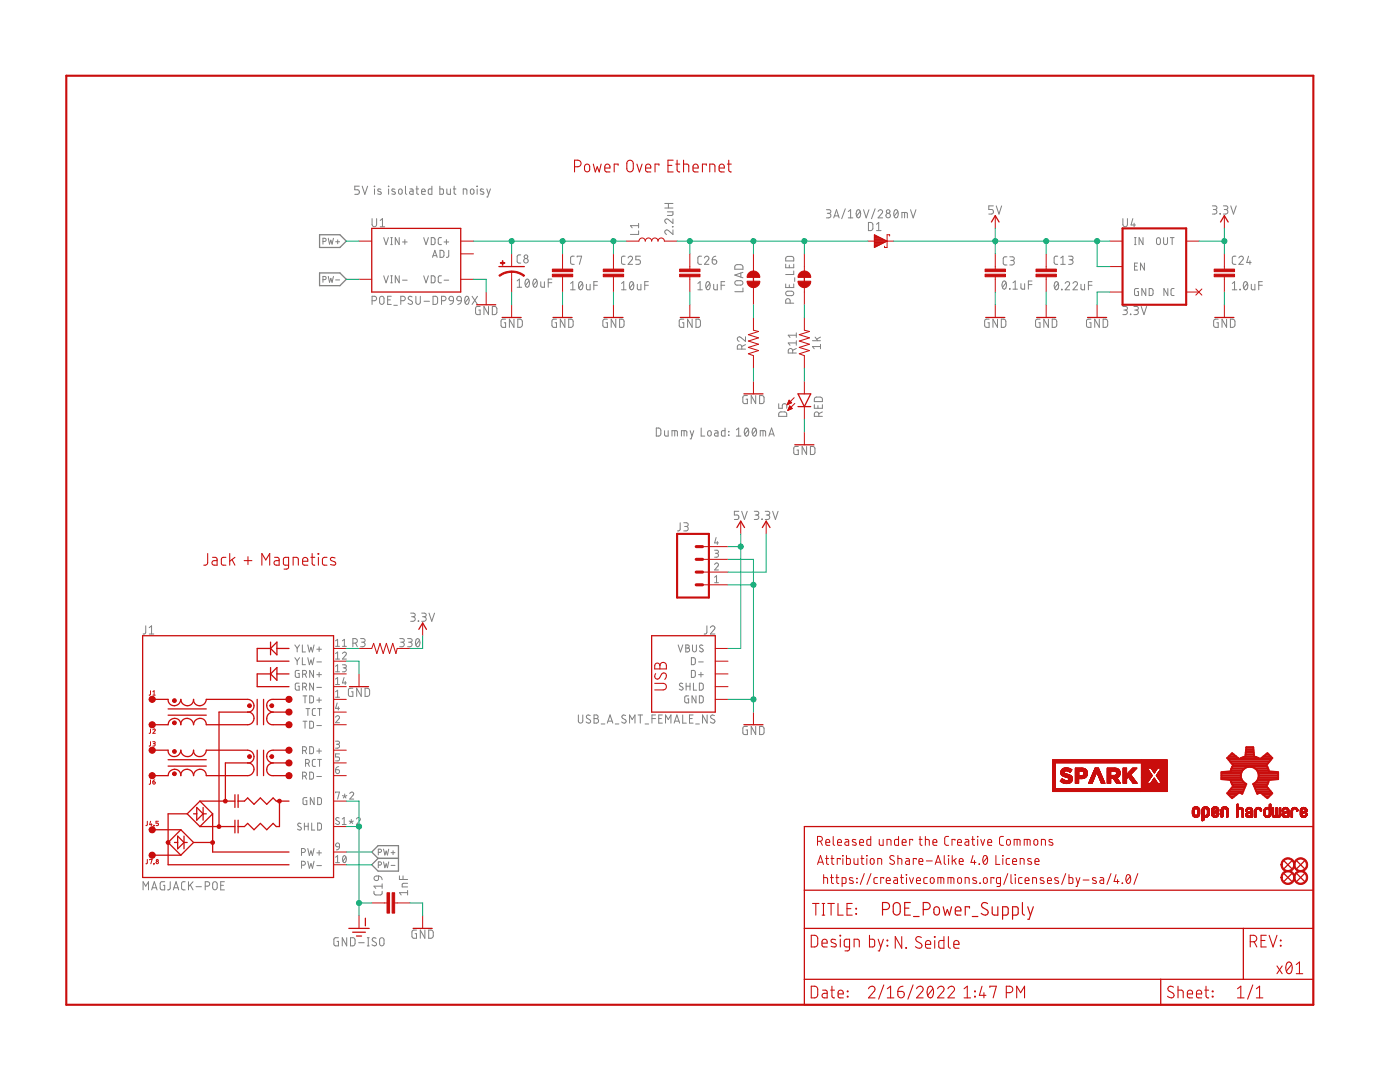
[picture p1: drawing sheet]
<svg xmlns="http://www.w3.org/2000/svg" width="279mm" height="216mm" viewBox="0 0 279 216" stroke-linecap="round" stroke-linejoin="round" font-family="sans-serif">
<g fill="none" stroke="#808080" stroke-width=".2">
<path d="M71.7 37.1h-.9v.8h.6a.46 .46 0 0 1 .3 .4 .46 .46 0 0 1-.3 .5h-.6M72.3 37.1l.5 1.7 .6-1.7M74.7 37.1l.1 .1zM74.7 37.7v1.1M76 37.8l-.5-.1-.1 .3 .7 .4v.3l-.2 .1-.5-.1M77.5 37.1l.1 .1zM77.6 37.7v1.1M78.8 37.8l-.5-.1-.1 .3 .6 .3 .1 .4-.2 .1-.5-.1M79.7 37.8l.2-.1 .3 .1 .1 .6a.36 .36 0 0 1-.4 .4 .36 .36 0 0 1-.4-.4zM80.9 37.1v1.4l.3 .3M81.8 37.7h.5l.1 .3v.8l-.5-.1-.2-.2 .1-.2 .6-.2M83 37.7h.5"/>
<path d="M83.2 37.1v1.5l.3 .2M84.1 38.2h.8a.38 .38 0 0 0-.3-.5 .38 .38 0 0 0-.5 .4l.1 .6 .7 .1M86.2 37.1v1.7h-.6l-.1-.3v-.6l.1-.2h.6M87.8 37.1v1.7l.6-.1 .1-.2-.1-.7-.6-.1M89.2 37.7v.9l.3 .2h.4v-1.1M90.5 37.7h.5M90.6 37.1l.1 1.5 .3 .2M92.5 38.8v-1.1l.7 .1v1M94 37.8l.2-.1 .3 .1 .1 .6a.36 .36 0 0 1-.4 .4 .36 .36 0 0 1-.3-.4zM95.2 37.1l.1 .1zM95.2 37.7v1.1M96.5 37.8l-.6-.1-.1 .3 .7 .4 .1 .3-.2 .1-.6-.1"/>
<path d="M97.2 37.7l.3 1.1M97.9 37.7l-.6 1.6h-.1M64.5 48.2l.5-.1v-.5l-.5-.1v1.2M64.5 55.8l.5-.1v-.4l-.5-.1v1.1M65.5 47.5l.3 1.2 .2-.8 .3 .8 .2-1.2M65.5 55.2l.3 1.1 .2-.8 .3 .8 .2-1.1M67 55.9h.8M67 48.2h.8M67.4 47.9v.7M74.3 43.6v1.2a.46 .46 0 0 0 .4 .5 .46 .46 0 0 0 .5-.5v-1.2M75.9 59.2l.3-.1 .3 .1 .1 1.1a.44 .44 0 0 1-.4 .4 .44 .44 0 0 1-.4-.4zM75.9 45.3h.9"/>
<path d="M75.9 44l.4-.4v1.7M76.6 55l.4 1.4 .5-1.4M76.6 47.4l.4 1.4 .5-1.4M77.4 59.8h.5M78 56.4h.3M78 48.8h.3M78 47.4h.3M78 55h.3M78.1 59.1h-.7v1.6h.7M78.1 47.4v1.4M78.1 55v1.4M79.7 47.4v1.4l-.8-1.4v1.4"/>
<path d="M79.7 55v1.4l-.8-1.4v1.4M80.3 55.9h1M80.3 48.3h1M80.8 47.8v.9M82.2 59.2a.41 .41 0 0 0-.5-.1 .41 .41 0 0 0-.1 .6l.5 .4a.41 .41 0 0 1 .1 .6 .41 .41 0 0 1-.6-.1l-.2-.1M83 59.1v1.2a.44 .44 0 0 0 .4 .4 .44 .44 0 0 0 .5-.4v-1.2M84.6 55l.4 1.4 .5-1.4M84.6 47.4l.4 1.4 .5-1.4M86.1 55l.5 .1 .2 .2v.9l-.2 .2h-.5zM86.1 47.4l.5 .1 .2 .2v.9l-.2 .2h-.5zM86.3 51.4l.5-1.4 .4 1.4M86.4 59.1h.7l.2 .3v.9l-.2 .4h-.7z"/>
<path d="M86.4 51h.7M87.8 50h.5l.3 .2v.8l-.3 .3-.5 .1zM88.1 55l-.4 .1-.2 .3v.8l.2 .2h.4M88.1 47.4h-.4l-.2 .3v.9l.2 .2h.4M88.6 55.9h1M88.6 48.3h1M89.1 47.8v.9M89.6 50l-.1 1.2-.4 .2M89.7 59.2l.4-.1 .3 .1 .1 .8-.8-.1-.1-.3zM91.3 59.2l.3-.1 .3 .1 .2 .8-.8-.1-.1-.3zM92.9 59.2l.3-.1a.95 .95 0 0 1 0 1.6 1.06 1.06 0 0 1-.3-1.5zM93.5 59.5l-.7 .9"/>
<path d="M94.2 59.1l1.1 1.6M95.3 59.1l-1.1 1.6M103.2 56l.5-.3v1.6M103.2 57.3h.9M103.9 50.9h-.5l-.2 .3v1.1l.4 .2h.3M105 55.8l.2-.1a.95 .95 0 0 1 0 1.6 1.01 1.01 0 0 1-.2-1.5zM105.6 56l-.7 1M106.5 55.8l.3-.1a.97 .97 0 0 1 0 1.6 1.03 1.03 0 0 1-.3-1.5zM107.1 56l-.7 1M107.9 56.2v.9l.3 .2h.4v-1.1M109.4 56.4h.7M110.1 55.7h-.7v1.6"/>
<path d="M113.9 57.8h.9M113.9 56.6l.4-.4v1.6M114.6 51.1h-.5l-.2 .4v1l.2 .2h.5M115.2 51.3v-.2h.9l-.5 1.6M115.7 56.3l.2-.1a.97 .97 0 0 1 0 1.6 1.01 1.01 0 0 1-.2-1.5zM116.2 56.6l-.7 .9M117 56.7l.1 1 .2 .1h.5v-1.1M118.5 56.9h.7M119.2 56.2h-.7v1.6M124 57.8h.9M124 56.6l.5-.4v1.6M124.8 51.1h-.6l-.2 .4 .1 1 .1 .2h.6"/>
<path d="M125.3 51.5a.44 .44 0 0 1 .7-.4 .44 .44 0 0 1 .1 .7l-.8 .9h.9M125.8 56.3l.2-.1a.97 .97 0 0 1 0 1.6 1.03 1.03 0 0 1-.2-1.5zM126.4 56.6l-.7 .9M127.2 56.7v1l.3 .1h.4v-1.1M127.4 46.1v.7h-1.6M127.4 44.6v.9M127.4 45h-1.6l.4 .5M127.8 51.1h-.9v.7h.5a.46 .46 0 0 1 .4 .5 .46 .46 0 0 1-.4 .4h-.5M128.7 56.9h.7M129.4 56.2h-.7v1.6M132.7 41.5h1.6M132.7 40.6h1.6"/>
<path d="M133.2 42.3h1.1v.5l-.2 .2h-.9M133.4 40.6v.9M134.2 45.2l.1 .1zM134.3 45.9v.9l-.9-.8a.45 .45 0 0 0-.7 .1 .45 .45 0 0 0 .3 .7M134.3 43.7v.9l-.9-.8a.44 .44 0 0 0-.7 .1 .44 .44 0 0 0 .3 .7M139.3 57.8h.9M139.3 56.6l.4-.4v1.6M140 51.1h-.5l-.2 .4v1l.2 .2h.5M140.6 51.5a.44 .44 0 0 1 .6-.4 .44 .44 0 0 1 .2 .7l-.8 .9h.9M141 56.3l.3-.1a.97 .97 0 0 1 0 1.6 1.03 1.03 0 0 1-.3-1.5zM141.6 56.6l-.7 .9M142.1 51.8h.6a.45 .45 0 0 1 .3 .5 .45 .45 0 0 1-.4 .4 .45 .45 0 0 1-.5-.4z"/>
<path d="M142.4 56.7l.1 1 .2 .1h.5v-1.1M142.9 51.1l-.5 .1-.3 .6M143.9 56.9h.7M144.6 56.2h-.7v1.6M146.8 56.1l1-.1a.44 .44 0 0 1 .5 .5 .44 .44 0 0 1-.5 .4l-1-.1-.2-.3zM146.8 53l.3-.2 .9 .1 .2 .2 .1 .6h-1.7zM147.8 54.5v.8M148.3 57.5v.7h-1.7M148.3 54.3l-1.7 .6 1.7 .5M156.8 52.7v.7h1.6v-.7M156.8 56.7v.7h1.6v-.7M156.9 58.2l1.1-.1a.44 .44 0 0 1 .4 .4 .44 .44 0 0 1-.4 .5l-1.1-.1-.1-.4z"/>
<path d="M156.9 51.3l.3-.1h.9l.3 .2v.7h-1.6zM157.5 52.9v.5M157.5 56.8v.6M158.4 54.1v.7h-1.6M158.6 55.4v.8M164.9 41.8h.6a.36 .36 0 0 1 .3 .4 .36 .36 0 0 1-.3 .4h-.4M165.4 42.6a.46 .46 0 0 1 .4 .4 .46 .46 0 0 1-.4 .5h-.5M166.4 43.5l.5-1.7 .6 1.7M166.5 43.1h.8M168.7 41.7l-.7 1.9M169.3 43.5h.9M169.3 42.2l.5-.4v1.7"/>
<path d="M171.1 42l.2-.2a.97 .97 0 0 1 0 1.7 1.02 1.02 0 0 1-.2-1.5zM171.7 42.2l-.8 .9M172.3 41.8l.6 1.7 .5-1.7M173.3 44.4h.6l.3 .3v1l-.3 .3h-.6zM174.6 41.7l-.7 1.9M174.9 46h.9M174.9 44.7l.5-.3v1.6M175.2 42.2a.44 .44 0 0 1 .7-.3 .44 .44 0 0 1 .1 .7l-.8 .9h.9M178.6 42l.2-.2a.97 .97 0 0 1 0 1.7 1.02 1.02 0 0 1-.2-1.5zM179.2 42.2l-.7 .9M180 43.5v-1.1l1 .1 .1 1M180.5 42.4v1.1"/>
<path d="M181.7 41.8l.5 1.7 .6-1.7M198.2 41.1h-.9v.7h.6a.46 .46 0 0 1 .4 .5 .46 .46 0 0 1-.4 .4h-.6M198.8 41.1l.6 1.6 .5-1.6M200.2 56.2l.2-.1a.97 .97 0 0 1 0 1.6 1.03 1.03 0 0 1-.2-1.5zM200.8 56.4l-.7 .9M201 51.2l-.6 .1-.2 .3 .1 1.2 .7 .1M201.5 57.6l.1 .1zM201.5 51.2h.6a.36 .36 0 0 1 .3 .4 .36 .36 0 0 1-.3 .4h-.4M202 52a.46 .46 0 0 1 .4 .4 .46 .46 0 0 1-.4 .5h-.5M202.2 57.7h.9M202.2 56.4l.4-.3v1.6M203.8 56.6v.9l.2 .2h.5v-1.1"/>
<path d="M205.2 56.8h.8M206 56.1h-.8v1.6M210.6 56.3l.2-.1a.97 .97 0 0 1 0 1.6 1.03 1.03 0 0 1-.2-1.5zM211.1 51.1h-.5l-.2 .4 .1 1.1 .6 .1M211.2 56.6l-.7 .9M211.7 52.7h.9M211.7 51.5l.4-.4v1.6M211.9 57.7l.1 .1zM212.6 56.6a.44 .44 0 0 1 .6-.4 .44 .44 0 0 1 .1 .7l-.7 .9h.9M213.3 51.1h.5a.36 .36 0 0 1 .4 .4 .36 .36 0 0 1-.4 .3h-.4M213.7 51.8a.46 .46 0 0 1 .5 .5 .46 .46 0 0 1-.5 .4h-.4M214.1 56.6a.44 .44 0 0 1 .7-.4 .44 .44 0 0 1 .1 .7l-.8 .9h.9"/>
<path d="M215.7 56.7l.1 1 .2 .1h.5v-1.1M217.2 56.9h.7M217.9 56.2h-.7v1.6M224.1 43.6v1.2a.46 .46 0 0 0 .4 .5 .46 .46 0 0 0 .5-.5v-1.2M226.1 43.6l-.4 1.3h.9M226.3 44.5v.8M226.4 48.8h.3M226.4 47.4h.3M226.4 53.1h.5M226.6 47.4v1.4M227 52.5h-.6v1.4h.6M227.2 57.6h-.6l-.2 .2v.9l.2 .2 .6 .1v-.8h-.2"/>
<path d="M228.1 47.4v1.4l-.8-1.4v1.4M228.4 52.5v1.4l-.8-1.4v1.4M228.7 57.6v1.4l-.8-1.4v1.4M229.3 57.6h.6l.2 .2v.8l-.2 .3-.6 .1zM230.9 47.5l.3-.1 .3 .1 .1 .9a.39 .39 0 0 1-.4 .4 .39 .39 0 0 1-.4-.4zM232.2 47.4v1a.39 .39 0 0 0 .4 .4 .39 .39 0 0 0 .4-.4v-1M233.1 57.6v1.4l-.8-1.4v1.4M233.6 47.4h.7M233.9 47.4v1.4M234.3 57.6h-.4l-.2 .3v.9l.2 .1 .4 .1M242 41.1h.5a.36 .36 0 0 1 .4 .3 .36 .36 0 0 1-.4 .4h-.4M242.4 41.8a.46 .46 0 0 1 .5 .5 .46 .46 0 0 1-.5 .4h-.4"/>
<path d="M243.5 42.6l.1 .1zM244.2 41.1h.5a.36 .36 0 0 1 .3 .3 .36 .36 0 0 1-.3 .4h-.4M244.6 41.8a.46 .46 0 0 1 .4 .5 .46 .46 0 0 1-.4 .4h-.4M245.6 41.1l.6 1.6 .5-1.6M245.9 57.8h.9M245.9 56.6l.5-.4v1.6M246.7 51.1h-.5l-.3 .4 .1 1 .2 .2h.5M247.2 51.5a.44 .44 0 0 1 .7-.4 .44 .44 0 0 1 .1 .7l-.8 .9h.9M247.4 57.7l.1 .1zM248.3 56.3l.3-.1a.97 .97 0 0 1 0 1.6 1.03 1.03 0 0 1-.3-1.5zM248.9 56.6l-.7 .9M249.2 51.1l-.4 1.3h.9"/>
<path d="M249.4 52v.7M249.7 56.7v1l.3 .1h.4v-1.1M251.2 56.9h.7M251.9 56.2h-.7v1.6M74.3 60h.4a.44 .44 0 0 0 .5-.4 .44 .44 0 0 0-.5-.5h-.4v1.6M78.6 60.9h.7M80 60h.4a.44 .44 0 0 0 .5-.4 .44 .44 0 0 0-.5-.5h-.4v1.6M84.6 60.1h1.1M88.1 60h.5a.44 .44 0 0 0 .4-.4 .44 .44 0 0 0-.4-.5h-.5v1.6M90.5 60l-.1 .5-.6 .2M92.1 60l-.2 .5-.5 .2M95.8 61.2h-.7l-.1 .2v1.3l.8 .1v-.9h-.3"/>
<path d="M97.5 61.2v1.6l-.9-1.6v1.6M98.3 61.2h.6l.2 .2 .1 .9-.3 .4-.6 .1zM100.9 63.7h-.7l-.2 .2 .1 1.3 .8 .1v-.9h-.3M102.6 63.7v1.6l-.9-1.6v1.6M103.3 63.7h.6l.3 .3v.9l-.3 .4h-.6zM111.1 63.7h-.7l-.2 .2 .1 1.3 .8 .1v-.9h-.3M112.7 63.7v1.6l-.9-1.6v1.6M113.5 63.7h.6l.3 .3v1l-.3 .3h-.6zM121.2 63.7h-.7l-.1 .2v1.3l.8 .1v-.9h-.3M122.9 63.7v1.6l-.9-1.6v1.6M123.7 63.7h.6l.2 .3v1l-.2 .3h-.6zM136.5 63.7h-.7l-.2 .2 .1 1.3 .8 .1v-.9h-.3"/>
<path d="M138.1 63.7v1.6l-.9-1.6v1.6M138.9 63.7h.6l.3 .3v1l-.3 .3h-.6zM148 69.7v-.5a.44 .44 0 0 0-.4-.4 .44 .44 0 0 0-.4 .4v.5h1.6M148.8 67.2v.9l-.9-.7a.44 .44 0 0 0-.7 .1 .44 .44 0 0 0 .3 .6M148.8 68.8l-.8 .3M149.2 78.9l-.7 .1-.2 .1v1.2l.2 .2h.7v-.8h-.3M150.8 78.9v1.6l-.9-1.6v1.6M151.6 78.9l.6 .1 .3 .2v1.1l-.3 .2h-.6zM157.7 60.5v-.5a.44 .44 0 0 0-.5-.4 .44 .44 0 0 0-.4 .4v.5h1.6M158.2 70.4v-.4a.44 .44 0 0 0-.4-.5 .44 .44 0 0 0-.5 .5v.4h1.6M158.9 69.5l-.7 .4M158.9 68.4h-1.6l.4 .5"/>
<path d="M158.9 66.4v.9M158.9 68v.9M158.9 66.9h-1.6l.4 .4M162.1 68h1.6M162.6 79.4l.4-.2 .9 .1 .2 .2v.6h-1.6zM162.7 67.3l.5 .7M163.7 69.2h-1.6l.4 .4M163.7 68.7v.9M163.7 67.3l-.7 .4M197.4 63.7h-.7l-.2 .2v1l.2 .4h.7v-.9h-.3M199.1 63.7v1.6l-.9-1.6v1.6M199.8 63.7h.7l.2 .3v.9l-.2 .4h-.7z"/>
<path d="M207.6 63.7h-.7l-.2 .2v1l.2 .4h.7v-.9h-.3M209.2 63.7v1.6l-.9-1.6v1.6M210 63.7h.6l.3 .3v.9l-.3 .4h-.6zM217.7 63.7h-.7l-.1 .2-.1 1 .2 .4h.7v-.9h-.3M219.4 63.7v1.6l-.9-1.6v1.6M220.2 63.7h.6l.2 .3 .1 .9-.3 .4h-.6zM224.1 61.2h.5a.36 .36 0 0 1 .4 .3 .36 .36 0 0 1-.4 .4h-.3M224.6 61.9a.46 .46 0 0 1 .4 .4 .46 .46 0 0 1-.4 .5h-.5M225.6 62.7l.1 .1zM226.3 61.2h.5a.36 .36 0 0 1 .4 .3 .36 .36 0 0 1-.4 .4h-.3M226.7 61.9a.46 .46 0 0 1 .5 .4 .46 .46 0 0 1-.5 .5h-.4M227.8 61.2l.5 1.6 .5-1.6"/>
<path d="M243.1 63.7h-.7l-.1 .2v1.3l.8 .1v-.9h-.3M244.8 63.7v1.6l-.9-1.6v1.6M245.6 63.7h.6l.2 .3 .1 .9-.3 .4h-.6zM131 85.4h.6l.2 .3 .1 .9-.3 .4h-.6zM132.6 85.9l.1 .9 .2 .2h.4v-1.1M134.1 87v-1.1l1 .1 .1 1M134.7 85.9v1.1M136 87v-1.1l1 .1 .1 1M136.5 85.9v1.1M137.7 85.9l.4 1.1M138.5 85.9l-.6 1.7h-.2M139.9 85.4v1.6h.8"/>
<path d="M141.3 86l.3-.1 .2 .1 .1 .7a.36 .36 0 0 1-.3 .3 .36 .36 0 0 1-.4-.3zM142.7 85.9l.4 .1 .2 .2v.8h-.6l-.1-.2v-.3l.7-.1M144.7 85.4v1.6h-.6l-.1-.9 .1-.1 .6-.1M145.4 86.1l.1 .1zM145.4 86.8l.1 .1zM147 87h.9M147 85.8l.4-.4v1.6M148.7 85.5l.3-.1a.95 .95 0 0 1 0 1.6 1 1 0 0 1-.3-1.5zM149.4 85.8l-.8 .9M150.3 85.5l.2-.1a.93 .93 0 0 1 0 1.6 1.02 1.02 0 0 1-.2-1.5zM150.9 85.8l-.7 .9M151.7 87v-1.1l1 .1 .1 1"/>
<path d="M152.3 85.9v1.1M153.4 87l.6-1.6 .5 1.6M153.6 86.6h.8M155.4 80.6v.9h.7v-.6a.45 .45 0 0 1 .5-.3 .45 .45 0 0 1 .4 .3v.6M155.5 82.3l1.2-.1 .3 .3v.6h-1.6zM159.3 89.1h-.7l-.2 .2v1l.2 .4h.7v-.9h-.3M161 89.1v1.6l-.9-1.6v1.6M161.7 89.1h.7l.2 .3v1l-.2 .3h-.7zM162.5 80.8v.7h1.6v-.7M163.2 80.9v.6M163.4 83.1v-.5a.44 .44 0 0 0-.4-.4 .44 .44 0 0 0-.5 .4v.5h1.6M164.1 82.2l-.7 .3"/>
<path d="M135.7 104.3v1.4l-.2 .2h-.3M136.5 104.3h.5a.37 .37 0 0 1 .4 .4 .37 .37 0 0 1-.4 .4h-.4M136.9 105.1a.44 .44 0 0 1 .5 .4 .44 .44 0 0 1-.5 .4h-.4M142.6 112.6a.38 .38 0 0 1 .6-.3 .38 .38 0 0 1 .1 .6l-.7 .8h.8M142.6 109.8h.6l.2 .2-.2 .4h-.4M142.6 115.2l.4-.3v1.4M142.6 116.3h.8M142.9 107.3l-.3 1h.8M143 110.4a.39 .39 0 0 1 .4 .4 .39 .39 0 0 1-.4 .4h-.4M143.2 108v.6M147.4 102h-.8v.8h.5a.45 .45 0 0 1 .4 .4 .45 .45 0 0 1-.4 .5h-.5M148 102l.6 1.7 .5-1.7"/>
<path d="M150.5 102h.6a.37 .37 0 0 1 .3 .4 .37 .37 0 0 1-.3 .4h-.4M151 102.8a.44 .44 0 0 1 .4 .4 .44 .44 0 0 1-.4 .5h-.5M152 103.6l.1 .1zM152.7 102h.6a.37 .37 0 0 1 .3 .4 .37 .37 0 0 1-.3 .4h-.4M153.2 102.8a.44 .44 0 0 1 .4 .4 .44 .44 0 0 1-.4 .5h-.5M154.2 102l.5 1.7 .6-1.7M29.1 124.9v1.4l-.2 .2h-.3M29.8 126.5h.9M29.8 125.2l.4-.3v1.6M58.8 128.7l.5 .6M58.8 131.2l.5 .7M59.3 129.3v.8"/>
<path d="M59.3 131.9v.7M59.7 133.8h-.6l-.2 .2v.9l.2 .2 .6 .1v-.8h-.2M59.7 136.3h-.6l-.2 .2v.9l.2 .3h.6v-.8h-.2M59.8 128.7l-.5 .6M59.8 131.2l-.5 .7M60.3 128.7v1.4h.7M60.3 131.2v1.4h.7M60.4 134.5h.4a.38 .38 0 0 0 .4-.3 .38 .38 0 0 0-.4-.4h-.4v1.4M60.4 137.1h.4a.38 .38 0 0 0 .4-.4 .38 .38 0 0 0-.4-.4h-.4v1.4M60.5 138.9h.8M60.9 134.5l.3 .7M60.9 137.1l.3 .6"/>
<path d="M60.9 138.9v1.4M61.4 128.7l.3 1.4 .4-.9 .3 .9 .3-1.4M61.4 131.2l.3 1.4 .4-.9 .3 .9 .3-1.4M61.8 138.9h.5l.2 .2v.9l-.2 .2-.5 .1zM62.6 133.8v1.4l-.8-1.4v1.4M62.6 136.3v1.4l-.8-1.4v1.4M63.2 139.7h1M63.2 129.5h1M63.2 132.1h1M63.2 134.6h1M63.2 137.2h1M63.7 129.1v.9"/>
<path d="M63.7 134.2v.9M63.7 139.2v1M67 138l.4-.3v1.4M67 127.9l.4-.3v1.4M67 130.4l.4-.3v1.4M67 132.9l.4-.2v1.3M67 135.5l.4-.3v1.4M67 139.1h.8M67 129h.8M67 131.5h.8M67 134h.8M67 136.6h.8"/>
<path d="M68.3 130.4a.38 .38 0 0 1 .6-.3 .38 .38 0 0 1 .1 .6l-.7 .8h.8M68.3 132.7h.6l.2 .2-.2 .3-.4 .1M68.3 129h.8M68.3 127.9l.4-.3v1.4M68.7 135.2l-.4 1.1h.8M68.7 133.3a.39 .39 0 0 1 .4 .4 .39 .39 0 0 1-.4 .3h-.4M68.9 136v.6M70.4 137.3l-.7 .1-.1 .2-.1 1 .2 .3 .7 .1v-1h-.3M70.4 128.3h.5a.46 .46 0 0 0 .4-.4 .46 .46 0 0 0-.4-.5h-.5v1.7M71 128.3l.3 .8M72 127.4h.5a.36 .36 0 0 1 .4 .4 .36 .36 0 0 1-.4 .3h-.3M72.1 137.3v1.7l-.9-1.7v1.7"/>
<path d="M72.4 128.1a.46 .46 0 0 1 .5 .5 .46 .46 0 0 1-.5 .5h-.4M72.9 137.3l.7 .2a1.33 1.33 0 0 1 .1 1.2l-.2 .2-.6 .1zM79.8 127.4h.5a.36 .36 0 0 1 .4 .4 .36 .36 0 0 1-.4 .3h-.3M80.2 128.1a.46 .46 0 0 1 .5 .5 .46 .46 0 0 1-.5 .5h-.4M81.3 127.4h.6a.36 .36 0 0 1 .4 .4 .36 .36 0 0 1-.4 .3h-.4M81.8 128.1a.46 .46 0 0 1 .5 .5 .46 .46 0 0 1-.5 .5h-.5M82 122.3h.5a.36 .36 0 0 1 .4 .4 .36 .36 0 0 1-.4 .4h-.4M82.4 123.1a.46 .46 0 0 1 .5 .4 .46 .46 0 0 1-.5 .5h-.4M83.1 127.5l.3-.1a.95 .95 0 0 1 0 1.7 1.04 1.04 0 0 1-.3-1.6zM83.5 123.9l.1 .1zM83.7 127.8l-.7 .9M84.2 122.3h.5a.36 .36 0 0 1 .4 .4 .36 .36 0 0 1-.4 .4h-.4"/>
<path d="M84.6 123.1a.46 .46 0 0 1 .5 .4 .46 .46 0 0 1-.5 .5h-.4M85.6 122.3l.6 1.7 .5-1.7M135.3 128.7l.5 1.4 .5-1.4M136.2 136.4l-.4-.1-.2 .3 .1 .2 .5 .3a.35 .35 0 0 1 0 .5 .35 .35 0 0 1-.5 0l-.1-.1M136.9 128.7l.6 .1v.4l-.3 .1a.39 .39 0 0 1 .4 .4 .39 .39 0 0 1-.4 .4h-.3zM136.9 129.3h.3M136.9 136.9h.8M136.9 136.3v1.4M137.4 138.9h-.6l-.1 .1v.9l.1 .3 .6 .1v-.8h-.2M137.7 136.3v1.4M138 133.8h.5l.2 .2v.9l-.2 .2-.5 .1zM138 131.2l.5 .1 .2 .2v.9l-.2 .2h-.5z"/>
<path d="M138.2 128.7v1a.39 .39 0 0 0 .4 .4 .39 .39 0 0 0 .4-.4v-1M138.4 136.3v1.4h.6M138.9 138.9v1.4l-.8-1.4v1.4M139.4 132.1h1M139.4 134.6h1M139.6 138.9h.5l.2 .2 .1 .7-.3 .4-.5 .1zM139.6 136.3h.5l.2 .2 .1 .8-.3 .4h-.5zM139.9 134.2v.9M140.3 128.8a.35 .35 0 0 0-.6-.1 .35 .35 0 0 0 .1 .6l.4 .2a.38 .38 0 0 1-.1 .6 .38 .38 0 0 1-.5-.2M141.1 124.9l-.1 1.4-.2 .2h-.3M141.8 125.2a.44 .44 0 0 1 .6-.3 .44 .44 0 0 1 .1 .7l-.7 .9h.9M60.4 149.8h.4a.39 .39 0 0 0 .4-.4 .39 .39 0 0 0-.4-.4h-.4v1.4"/>
<path d="M60.4 154.9h.4a.39 .39 0 0 0 .4-.4 .39 .39 0 0 0-.4-.4h-.4v1.4M60.5 143.9h.8M60.9 149.8l.3 .6M60.9 154.9l.3 .6M60.9 143.9v1.4M61 152.3h.4a.39 .39 0 0 0 .3-.4 .39 .39 0 0 0-.3-.4h-.4v1.4M61.1 141.4h.7M61.2 159.2h-.5l-.2 .1v1l.2 .2h.5v-.7h-.2M61.4 141.4v1.4M61.4 152.3l.3 .6M61.8 143.9l.5 .1 .2 .2v.9l-.2 .2h-.5zM61.8 149h.5l.2 .2v1l-.2 .2h-.5z"/>
<path d="M61.8 154.1h.5l.2 .2v.9l-.2 .2-.5 .1zM62.7 159.2v1.3l-.8-1.3v1.3M62.9 141.4h-.4l-.2 .3 .1 .9 .1 .1 .4 .1M62.9 151.5l-.4 .1-.2 .2 .1 .9 .1 .2h.4M63.2 144.8h1M63.2 149.9h1M63.2 154.9h1M63.4 159.2h.5l.2 .2v.9l-.2 .2h-.5zM63.4 141.4h.8M63.4 151.5h.8M63.7 149.4v.9M63.8 141.4v1.4"/>
<path d="M63.8 151.5v1.4M67 143.1a.39 .39 0 0 1 .5-.3 .39 .39 0 0 1 .1 .6l-.6 .8h.8M67 147.9h.6l.2 .2-.2 .4h-.5M67 153.6h.4a.39 .39 0 0 1 .4 .4 .39 .39 0 0 1-.5 .4 .39 .39 0 0 1-.3-.4zM67 158.2v-.1h.8l-.4 1.3M67.3 140.3l-.3 1.1h.8M67.4 148.5a.39 .39 0 0 1 .4 .4 .39 .39 0 0 1-.4 .4h-.4M67.5 141v.7M67.6 153l-.4 .1-.2 .5M67.8 150.4h-.8v.6h.4a.4 .4 0 0 1 .4 .4 .4 .4 0 0 1-.4 .4h-.4M68.3 158.7l.5 .2M68.8 158.4v.5"/>
<path d="M68.8 158.9l.2 .3M68.8 158.9l-.3 .3M69.2 158.7l-.4 .2M69.8 158.3a.38 .38 0 0 1 .6-.2 .38 .38 0 0 1 .1 .6l-.7 .7h.8M115.4 142.7v1.1a.44 .44 0 0 0 .5 .5 .44 .44 0 0 0 .4-.5v-1.1M117.8 142.8l-.2-.1a.38 .38 0 0 0-.5 .1 .38 .38 0 0 0 .1 .5l.5 .3a.4 .4 0 0 1 .1 .6 .4 .4 0 0 1-.7 0l-.1-.1M118.6 142.7h.4a.36 .36 0 0 1 .4 .3 .36 .36 0 0 1-.4 .4 .46 .46 0 0 1 .5 .4 .46 .46 0 0 1-.5 .5h-.4zM118.6 143.4h.4M120 144.5h.7M121.2 144.3l.6-1.6 .5 1.6M121.3 143.9h.9M122.8 144.5h.7"/>
<path d="M124.9 142.8l-.2-.1a.37 .37 0 0 0-.5 .1 .37 .37 0 0 0 .1 .5l.5 .3a.4 .4 0 0 1 0 .6 .4 .4 0 0 1-.6 0l-.1-.1M125.6 144.3v-1.6l.6 .9 .5-.9v1.6M127.3 142.7h.9M127.8 142.7v1.6M128.7 144.5h.8M130.1 143.4h.7M130.8 142.7h-.7v1.6M131.5 143.4h.5M132.2 142.7h-.7v1.6h.7M132.8 144.3v-1.6l.6 .9 .5-.9v1.6M134.5 144.3l.6-1.6 .5 1.6M134.7 143.9h.8"/>
<path d="M136.2 142.7v1.6h.8M137.6 143.4h.6M138.3 142.7h-.7v1.6h.7M138.8 144.5h.8M141.1 142.7v1.6l-.9-1.6v1.6M142.6 142.8l-.6-.1-.2 .3 .1 .3 .6 .3a.38 .38 0 0 1 .1 .5 .38 .38 0 0 1-.5 .2l-.3-.2M149.2 144.9l-.7 .1-.2 .2v1l.2 .4h.7v-.9h-.3M150.8 144.9v1.7l-.9-1.7v1.7M151.6 144.9l.6 .1 .3 .2v1.1l-.3 .2-.6 .1zM28.6 177.6v-1.7l.5 .9 .5-.9v1.7M30.3 177.6l.5-1.7 .5 1.7M30.4 177.1h.8"/>
<path d="M32.9 175.9l-.7 .1-.2 .1 .1 1.4 .8 .1v-.9h-.3M34 175.9v1.4l-.6 .3M34.6 177.6l.5-1.7 .6 1.7M34.7 177.1h.8M37 175.9l-.6 .1-.2 .3 .1 1 .1 .2 .6 .1M37.6 175.9v1.7M38 176.6l.5 1M38.5 175.9l-.9 1M39.1 176.9h1.1M41 176.8h.4a.44 .44 0 0 0 .4-.4 .44 .44 0 0 0-.4-.5h-.4v1.7M42.6 176.1l.3-.2 .3 .2 .1 .3v.7a.46 .46 0 0 1-.4 .5 .46 .46 0 0 1-.5-.5zM44 176.7h.6"/>
<path d="M44.8 175.9h-.8v1.7h.8M60.1 164.4l-.5-.1-.2 .2 .2 .3 .4 .3a.35 .35 0 0 1 0 .5 .35 .35 0 0 1-.5-.1l-.1-.1M60.2 170.1h.4a.39 .39 0 0 0 .4-.4 .39 .39 0 0 0-.4-.4h-.4v1.4M60.2 172.6h.4a.39 .39 0 0 0 .4-.4 .39 .39 0 0 0-.4-.3h-.4v1.3M60.7 164.2v1.4M60.7 164.9h.8M61.4 169.3l.3 1.4 .4-.9 .3 .9 .3-1.4M61.4 171.9l.3 1.3 .4-.9 .3 .9 .3-1.3M61.5 164.2v1.4M62.2 164.2v1.4h.6M63.2 170.2h1M63.2 172.7h1"/>
<path d="M63.4 164.2l.5 .1 .2 .2v.9l-.2 .2h-.5zM63.7 169.7v.9M67 171l.4-.3v1.4M67 172.1h.8M67.1 168.3l.3-.1 .2 .1 .2 .7-.7-.1-.1-.3zM67.7 163.2h-.5l-.2 .2 .1 .2 .5 .3a.35 .35 0 0 1 0 .6 .35 .35 0 0 1-.5-.1l-.1-.1M67.8 169l-.2 .3-.5 .3M68.3 163.4l.4-.3v1.4M68.3 164.5h.8M68.5 170.8h.1a.69 .69 0 0 1 .5 .6 .69 .69 0 0 1-.5 .7l-.3-.7zM69 171l-.6 .8M69.7 163.8l.4 .2"/>
<path d="M70.1 163.5v.5M70.1 164l.3 .3M70.1 164l-.3 .3M70.5 163.8l-.4 .2M71.1 163.4a.38 .38 0 0 1 .6-.3 .38 .38 0 0 1 .1 .6l-.7 .8h.8M74.6 177.8l.1 .6 .3 .2 1.2-.1 .1-.7M74.8 174.9l.7-.1v.5a.46 .46 0 0 1-.6 .4 .46 .46 0 0 1-.1-.8zM75.5 170.1l.6-.1v-.5l-.6-.1v1.2M75.5 172.6l.6-.1v-.4l-.6-.1v1.1M75.5 174.8l.6 .3 .2 .4M76.3 176.8h-1.7l.4 .5M76.3 176.4v.9"/>
<path d="M76.5 169.4l.3 1.2 .3-.8 .2 .8 .3-1.2M76.5 172l.3 1.1 .3-.7 .2 .7 .3-1.1M78 170.1h.8M78 172.7h.8M78.4 169.8v.7M79.7 174.8v.7h1.6M80.4 174.8v.7M81.3 176.3h-.8l-.2 .2v.5h1M81.3 178.1h-1.6l.4 .5M81.3 177.7v.9M67.5 187.1h-.7l-.1 .2-.1 1.1 .2 .3h.7v-.9h-.2M69.2 187.1v1.6l-.9-1.6v1.6"/>
<path d="M70 187.1h.6l.2 .3 .1 .9-.3 .4h-.6zM71.6 188.1h1.1M73.3 188.7h.4M73.3 187.1h.4M73.5 187.1v1.6M75.1 187.2l-.6-.1-.2 .4 .1 .2 .7 .4a.42 .42 0 0 1-.1 .6 .42 .42 0 0 1-.6-.1l-.2-.1M75.9 187.2l.3-.1 .3 .1 .1 1.1a.44 .44 0 0 1-.4 .4 .44 .44 0 0 1-.4-.4zM83.1 185.6h-.7l-.1 .2v1.3l.8 .1v-.9h-.3M84.8 185.6v1.6l-.9-1.6v1.6M85.6 185.6h.6l.2 .3 .1 .9-.3 .4h-.6z"/>
<circle cx="105" cy="51.2" r=".36"/>
<circle cx="105" cy="52" r=".44"/>
<circle cx="177.2" cy="43" r=".45"/>
<circle cx="177.2" cy="42.2" r=".36"/>
</g>
<path d="M63.8 46.8h4l1.3 1.3-1.3 1.3h-4zM63.8 54.5h4l1.3 1.2-1.3 1.3h-4zM74.2 170l1.3-1.3h4v5.1h-4l-1.3-1.2 1.3-1.3zM75.5 171.3h4" fill="none" stroke="#808080" stroke-width=".25"/>
<g fill="none" stroke="#c90d0c" stroke-width=".21">
<path d="M114.7 33.3a1.16 1.16 0 0 0 1.1-.3l.2-.4-.2-.4a1.16 1.16 0 0 0-1.1-.2v2.3M116.8 32.9l.5-.2a.88 .88 0 0 1 0 1.6l-.4-.1-.2-.2zM118.4 32.7l.4 1.6 .4-1 .4 1 .4-1.6M120.7 33.5h1a.55 .55 0 0 0-.3-.7 .55 .55 0 0 0-.7 .5l.1 .9 .9 .1M123.4 33v-.3h-.8v1.6M125.3 32.1l.4-.1 .6 .2 .1 1.5a.65 .65 0 0 1-.7 .6 .65 .65 0 0 1-.6-.6v-1.3zM127.1 32.7l.5 1.6 .5-1.6M128.8 33.5h1.1a.55 .55 0 0 0-.4-.7 .55 .55 0 0 0-.7 .5l.1 .9 1 .1M131.5 33v-.3h-.8v1.6M133.3 33h.8M134.3 32h-1v2.3h1M134.9 32.7h.8"/>
<path d="M135.1 32v1.9l.2 .3 .4 .1M136.4 32.7l.8 .1 .2 .2 .1 1.3M136.4 32v2.3M138.3 33.5h1a.55 .55 0 0 0-.3-.7 .55 .55 0 0 0-.7 .5l.1 .9 .9 .1M141 33v-.3h-.8v1.6M141.6 34.3v-1.6l.8 .1 .2 .2 .1 1.3M143.5 33.5h1a.55 .55 0 0 0-.3-.7 .55 .55 0 0 0-.7 .5l.1 .9 .9 .1M145.2 32.7h.7M145.4 32l.1 2.1 .4 .2M41.4 110.4v2l-.3 .4h-.4M42.4 111.2l.7 .1 .2 .2v1.3h-.6a.46 .46 0 0 1-.4-.5 .46 .46 0 0 1 .4-.4h.6M45.1 111.2l-.7 .1-.2 .3 .1 1.1 .8 .1"/>
<path d="M45.8 110.4v2.4M46.3 111.7l.6 1.1M46.9 111.2l-1.1 .8M48.7 111.9h1.6M49.5 111.1v1.5M52.3 112.8v-2.4l.7 1.3 .8-1.3v2.4M54.8 111.2l.7 .1 .2 .2v1.3h-.6a.46 .46 0 0 1-.4-.5 .46 .46 0 0 1 .4-.4h.6M57.6 112.8h-.8l-.2-.3v-1l.2-.2 .8-.1v2l-.2 .3-.7 .1M58.5 112.8v-1.6h.7l.3 .3v1.3M60.4 112h1a.54 .54 0 0 0-.3-.8 .54 .54 0 0 0-.7 .5l.1 1 .9 .1M62 111.2h.8M62.3 110.4v2l.1 .3 .4 .1"/>
<path d="M63.5 110.4l.1 .2zM63.5 111.2v1.6M65.3 111.2l-.7 .1-.3 .3 .2 1.1 .8 .1M66.9 111.3a.61 .61 0 0 0-1 .2l.1 .3 .9 .4v.4a.82 .82 0 0 1-.9 0M130.7 136.4h1.7a.66 .66 0 0 1 .6 .6 .66 .66 0 0 1-.6 .7h-1.7M130.8 132.5l.5-.2 .3 .2 .1 .3a.65 .65 0 0 1 .6-.6 .65 .65 0 0 1 .7 .6v.7h-2.3zM130.9 134.4a.58 .58 0 0 0-.1 .9 .58 .58 0 0 0 .8 0l.4-.8a.58 .58 0 0 1 .9 0 .58 .58 0 0 1-.1 .8l-.1 .3M131.7 132.8v.7M161.9 196.8h.9l.4 .4v1.5l-.4 .4h-.9zM161.9 186.6h.9l.4 .5v1.4l-.4 .4-.9 .1zM162.2 180.3h1.2M162.8 180.3v2.3"/>
<path d="M164 188.2h1.1a.55 .55 0 0 0-.4-.8 .55 .55 0 0 0-.7 .5l.2 .9 .9 .2M164.1 180.3h.5M164.1 182.6h.5M164.2 197.6h.6l.3 .2v1.3h-.6a.46 .46 0 0 1-.5-.4 .46 .46 0 0 1 .5-.5h.6M164.3 180.3v2.3M165.2 180.3h1.3M165.8 197.6h.7M165.9 180.3v2.3M166 196.8l.1 2.1 .4 .2M166.8 187.5l-.6-.1-.4 .3 .1 .3 .9 .4v.4a.82 .82 0 0 1-.9 0M167.2 180.3v2.3h1.1M167.3 198.3h1a.54 .54 0 0 0-.4-.7 .54 .54 0 0 0-.6 .5l.1 .9 .9 .1"/>
<path d="M167.6 186.6l.2 .2zM167.7 187.4v1.6M169 181.3h.8M169.1 197.8l.1 .1zM169.1 198.8l.1 .1zM169.5 189l-.8-.1-.2-.2v-.9l.2-.4h.8v2l-.2 .3h-.7M170.1 180.3h-1.1v2.3h1.1M170.5 189v-1.6l.9 .1 .1 .3v1.2M170.8 181.3l.1 .1zM170.8 182.3l.1 .1zM173.3 197.3a.64 .64 0 0 1 .9-.5 .64 .64 0 0 1 .2 1l-1.1 1.3h1.3M173.5 186.6v2.4l.8-.1 .3-.3-.1-1-.2-.2h-.8"/>
<path d="M175.3 187.4l.5 1.6M176.3 187.4l-.8 2.3h-.2M176.4 196.5l-1.1 2.9M177 188.6l.2 .2zM177 187.6l.2 .1zM177.1 199.1h1.3M177.1 197.3l.6-.5v2.3M179.2 197.8h.8a.65 .65 0 0 1 .5 .7 .65 .65 0 0 1-.7 .6 .65 .65 0 0 1-.6-.6zM180 186.9v2.3l-1.3-2.3v2.3M180.2 196.8a1.01 1.01 0 0 0-1 1M180.8 189.1l.1 .1zM182.2 196.5l-1 2.9"/>
<path d="M182.9 197.3a.65 .65 0 0 1 .9-.5 .65 .65 0 0 1 .2 1l-1.1 1.3h1.3M183.9 187.1a.58 .58 0 0 0-.9-.1 .58 .58 0 0 0 0 .9l.7 .3a.58 .58 0 0 1 .1 .9 .58 .58 0 0 1-.9 0l-.2-.2M184.7 188.4h1a.55 .55 0 0 0-.3-.7 .55 .55 0 0 0-.7 .5l.1 .9 .9 .1M185.3 197a.53 .53 0 0 1 .6-.2 .53 .53 0 0 1 .3 .6 1.34 1.34 0 0 1-.5 1.7 1.4 1.4 0 0 1-.4-2.1zM186.2 197.3l-1.1 1.3M186.5 186.9l.1 .1zM186.5 187.7v1.5M187.1 197.3a.64 .64 0 0 1 .9-.5 .64 .64 0 0 1 .2 1l-1.1 1.3h1.3M188.4 186.9v2.3h-.8l-.2-.2v-1.1l.2-.2h.8M189.2 197.3a.64 .64 0 0 1 .9-.5 .64 .64 0 0 1 .2 1l-1.1 1.3h1.3M189.3 186.9v1.9l.1 .3 .3 .1M190.4 188.4h1a.55 .55 0 0 0-.4-.7 .55 .55 0 0 0-.6 .5l.1 .9 .9 .1"/>
<path d="M192.4 199.1h1.3M192.4 197.3l.6-.5v2.3M194.5 198.8l.1 .1zM194.5 197.8l.1 .1zM196 196.8l-.5 1.8h1.3M196.4 198.1v1M197.5 197v-.2h1.3l-.6 2.3M200.8 198.1h.7a.65 .65 0 0 0 .6-.7 .65 .65 0 0 0-.6-.6h-.7v2.3M202.9 199.1v-2.3l.8 1.3 .8-1.3v2.3M234.2 197a.58 .58 0 0 0-.9-.1 .58 .58 0 0 0 0 .9l.7 .3a.58 .58 0 0 1 .1 .9 .58 .58 0 0 1-.9 0l-.2-.2M235.1 197.6l.9 .1 .1 .3v1.1M235.1 196.8v2.3"/>
<path d="M237 198.3h1a.54 .54 0 0 0-.4-.7 .54 .54 0 0 0-.6 .5l.1 .9 .9 .1M238.8 198.3h1a.54 .54 0 0 0-.3-.7 .54 .54 0 0 0-.7 .5l.1 .9 .9 .1M240.4 197.6h.8M240.7 196.8v1.9l.2 .4h.3M241.9 198.8l.2 .1zM241.9 197.8l.2 .1zM247 199.1h1.3M247 197.3l.6-.5v2.3M249.5 187.9h.7a.65 .65 0 0 0 .6-.6 .65 .65 0 0 0-.6-.7h-.7v2.4M250 196.5l-1 2.9M250.3 187.9l.5 1.1M250.7 199.1h1.3"/>
<path d="M250.7 197.3l.7-.5v2.3M251.7 187.7h.8M252.7 186.6h-1v2.4h1M253.3 186.6l.8 2.4 .7-2.4M254.8 192.7l1.1 1.6M255.5 187.6l.2 .1zM255.5 188.6l.2 .2zM255.9 192.7l-1.1 1.6M257 192a.65 .65 0 0 1 .7 .1 .65 .65 0 0 1 .2 .7 .99 .99 0 0 1-.8 1.5 1.61 1.61 0 0 1-.1-2.3zM257.8 192.5l-1.1 1.3M258.7 192.5l.6-.5v2.3M258.7 194.3h1.3"/>
</g>
<g fill="none" stroke="#c90d0c" stroke-width=".2">
<path d="M71.6 48.1h2.6M71.6 55.7h2.6M91.9 48.1h2.6M91.9 55.7h2.6M91.9 50.7h2.6M97 58.3v2.5M102.1 50.7v2.5M102.1 54.2v4.1M112.3 50.7v3M112.3 55.2v3.1M122.4 50.7v3M122.4 55.2v3.1"/>
<path d="M125 48.1h2.5a.63 .63 0 0 1 .6-.6 .63 .63 0 0 1 .7 .6 .63 .63 0 0 1 .6-.6 .63 .63 0 0 1 .6 .6 .63 .63 0 0 1 .7-.6 .63 .63 0 0 1 .6 .6 .63 .63 0 0 1 .7-.6 .63 .63 0 0 1 .6 .6h2.5M137.7 50.7v3M137.7 55.2v3.1M150.4 50.7v3.4M150.4 57.4v3.4M160.5 50.7v3.4M160.5 57.4v3.4M173.2 48.1h1.3M174.5 46.8l2.5 1.3-2.5 1.3zM174.5 49.3h.1M174.5 49.2h.3M174.5 49.1h.6"/>
<path d="M174.5 49h.8M174.5 48.9h1M174.5 48.7h1.3M174.5 48.6h1.5M174.5 48.5h1.8M174.5 48.4h2M174.5 48.3h2.2M174.5 48.1h2.5M174.5 48h2.3M174.5 47.9h2.1M174.5 47.8h1.9M174.5 47.7h1.6"/>
<path d="M174.5 47.5h1.4M174.5 47.4h1.1M174.5 47.3h.9M174.5 47.2h.7M174.5 47.1h.4M174.5 46.9h.2M177 48.1h1.3M177.5 47.1v-.3h-.5v2.6h-.5v-.3M198.6 43v2.6M198.6 50.7v3M198.6 55.2v3.1M208.8 50.7v3"/>
<path d="M208.8 55.2v3.1M221.5 48.1h2.5M221.5 58.3h2.5M221.5 53.2h2.5M236.7 48.1h2.6M236.7 58.3h2.6M238.7 57.7l1.2 1.2M239.9 57.7l-1.2 1.2M244.3 43v2.6M244.3 50.7v3M244.3 55.2v3.1M102.1 60.8v2.6"/>
<path d="M112.3 60.8v2.6M122.4 60.8v2.6M137.7 60.8v2.6M150.4 63.4v2.5l1 .2-2 .7 2 .6-2 .7 2 .6-2 .6 2 .7-2 .6 1 .4v2.5M150.4 76.1v2.5M157.4 80h.2M157.5 79.9l.5 .5-.9 .4zM158.5 79.4l-1.4 1.4M160.5 63.4v2.5l1 .2-2 .7 2 .6-2 .7 2 .6-2 .6 2 .7-2 .6 1 .4v2.5M160.5 76.1v2.5M198.6 60.8v2.6M208.8 60.8v2.6"/>
<path d="M218.9 60.8v2.6M244.3 60.8v2.6M157.1 80.7h.1M157.2 80.6h.3M157.2 80.5h.6M157.3 80.3h.7M157.3 81.8h.2M157.3 80.2h.5M157.3 81.7h.4M157.4 80.1h.3M157.4 81.6h.6M157.4 81.4h.6"/>
<path d="M157.5 81.3h.4M157.5 81.2h.3M157.6 81.1h.1M157.6 81l.5 .5-.9 .4zM158.6 80.5l-1.4 1.4M160.5 81.1v2.6M160.5 86.2v2.6M140.2 116.7h5.1M140.2 114.2h5.1M140.2 111.6h5.1M140.2 109.1h5.1M147.8 104v2.5"/>
<path d="M152.9 104v2.5M30 137.8v.8l-.2 .1M30.5 138.7h.5M30.5 138l.3-.2v.9M66.6 139.6h2.5M66.6 129.4h2.5M66.6 131.9h2.5M66.6 134.5h2.5M66.6 137h2.5M71.6 129.4h2.6l.4-1 .6 2 .6-2 .7 2 .6-2 .6 2 .7-2 .6 2 .3-1h2.5M71.6 134.5v2.5M84.3 124.3v2.6"/>
<path d="M142.7 139.6h2.6M142.7 129.4h2.6M142.7 131.9h2.6M142.7 134.5h2.6M142.7 137h2.6M30 145.5v.7l-.2 .1M30 148v.8l-.2 .1M30 155.6v.8l-.2 .1M30.5 145.6l.1-.1 .4 .1v.2l-.5 .5h.5M30.5 148l.5 .1v.2l-.4 .1M30.5 156h.3a.24 .24 0 0 1 .2 .3 .24 .24 0 0 1-.3 .2 .24 .24 0 0 1-.2-.3zM30.8 148.4l.1 .1v.2l-.4 .2"/>
<path d="M30.9 155.6l-.3 .1-.1 .3M66.6 142.1h2.5M66.6 144.6h2.5M66.6 149.7h2.5M66.6 152.2h2.5M66.6 154.8h2.5M66.6 159.9h2.5M150.4 142.1v2.5M210.1 154.7h.5M210.1 156.4h.5M210.1 156h.5M210.1 151.6h22.8v6.3h-22.8z"/>
<path d="M210.1 157.4h22.8M210.1 155h.5M210.1 153.2h.5M210.1 157.9h22.8M210.1 157.8h22.8M210.1 157.7h22.8M210.1 157.6h22.8M210.1 157.5h22.8M210.1 157.3h.5M210.1 157.2h.5M210.1 157.1h.5M210.1 157h.5"/>
<path d="M210.1 156.9h.5M210.1 156.8h.5M210.1 156.7h.5M210.1 156.6h.5M210.1 156.5h.5M210.1 156.3h.5M210.1 156.2h.5M210.1 156.1h.5M210.1 155.9h.5M210.1 155.8h.5M210.1 155.7h.5M210.1 155.6h.5"/>
<path d="M210.1 155.5h.5M210.1 155.4h.5M210.1 155.3h.5M210.1 155.2h.5M210.1 155.1h.5M210.1 154.9h.5M210.1 154.8h.5M210.1 154.6h.5M210.1 154.5h.5M210.1 154.4h.5M210.1 154.3h.5M210.1 154.2h.5"/>
<path d="M210.1 154.1h.5M210.1 154h.5M210.1 153.9h.5M210.1 153.8h.5M210.1 153.7h.5M210.1 153.6h.5M210.1 153.5h.5M210.1 153.4h.5M210.1 153.3h.5M210.1 153.1h.5M210.1 153h.5M210.1 152.9h.5"/>
<path d="M210.1 152.8h.5M210.1 152.7h.5M210.1 152.6h.5M210.1 152.5h.5M210.1 152.4h.5M210.1 152.3h.5M210.1 152.2h22.8M210.1 152.1h22.8M210.1 152h22.8M210.1 151.9h22.8M210.1 151.8h22.8M210.1 151.7h22.8"/>
<path d="M210.6 152.2v5.2M211.6 155.9l.6 .4h1.1M211.6 155.9h2.3M211.6 155.8h2.3M211.7 155.7h.9M211.7 154.2h.7M211.7 154.1h.7M211.7 154.1v.1M211.7 154.1v.2M211.7 156h2.1M211.7 154.3l1 .1M211.7 154.3h.8"/>
<path d="M211.7 154h.7M211.7 153.9v.1M211.7 154v.1M211.7 154.3l.1 .2M211.8 155.7h.7M211.8 154.5h1.2M211.8 154.4h1M211.8 156h2M211.8 155.6h.6M211.8 154.5h1.4M211.8 154.6h1.5M211.8 153.8h2"/>
<path d="M211.8 153.8l-.1 .1M211.8 154.5l.5 .4 .7 .3M211.8 155.6h.5M211.8 154.6h1.6M211.9 155.5h.3M211.9 154.6l1.7 .1M211.9 153.6h2M211.9 153.6l-.1 .2M211.9 155.5h.2M211.9 154.7h1.8M211.9 156.1h1.8M211.9 153.5h1.9"/>
<path d="M212 154.7l1.8 .1M212 155.4h.1M212 155.4l.7 .3h.5M212 155.4l-.4 .5M212 153.5h1.7M212 153.5l-.1 .1M212 156.1h1.6M212 153.4h1.7M212.1 154.8h1.7M212.1 153.4h1.5M212.2 156.2h1.4M212.2 154.9h1.6"/>
<path d="M212.2 154.9h1.7M212.2 153.3h1.2M212.3 156.3h1.1M212.3 153.3h1M212.3 153.3l.8-.1 .8 .4M212.3 153.3l-.3 .2M212.4 155h1.5M212.4 154a.76 .76 0 0 1 1.2 .1M212.4 154.1l.3 .3M212.4 154.1h.1M212.4 154v.1M212.4 153.9l-.7 .1"/>
<path d="M212.4 156.3h.9M212.5 153.9h-.8M212.5 155h1.5M212.5 153.9h-.7M212.7 155l1.3 .1M212.7 153.2h.2M212.7 154.4l.8 .2M212.9 155.1h1.1M213 155.2h1M213 155.2l.2 .1M213.1 153.9h.6M213.1 155.2h.9"/>
<path d="M213.2 153.9h.5M213.2 155.7h.8M213.2 155.3h.1M213.3 155.3h.7M213.3 153.9h.4M213.3 155.6h.7M213.3 155.3l.1 .2M213.3 155.5h.7M213.3 155.4h.7M213.4 155.5h.1M213.4 155.5l-.2 .2M213.4 154h.2"/>
<path d="M213.5 154.1h.1M213.5 154.6l.3 .2M213.5 156.2l-.2 .1M213.7 156.1l-.2 .1M213.8 154.8l.1 .1M213.8 153.8h-2M213.8 156l-.1 .1M213.8 153.7h-2M213.9 154.9l.1 .3M213.9 153.6l-2.1 .1M213.9 155.9h-2.3M213.9 153.6l-.3 .5"/>
<path d="M213.9 155.8l-.1 .2M214 155.8h-2.4M214 155.7h-.9M214 155.6l-.1 .2M214 155.2v.2M214 155.4v.2M214 155.4h.1M214.6 154.7l2.3 .1M214.6 156h.7M214.6 156.3h.7M214.6 156.2h.7M214.6 156.1h.7"/>
<path d="M214.6 155.9h.7M214.6 155.8h.7M214.6 155.7h.7M214.6 155.6h.7M214.6 155.5h.7M214.6 155.4h.7M214.6 154.9h2.3M214.6 154.8h2.3M214.6 154.7h.7M214.6 154.6h.7M214.6 154.5h.7M214.6 154.4h.7"/>
<path d="M214.6 154.3h.7M214.6 154.2h.7M214.6 154.1h.7M214.6 154h.7M214.6 153.9h.7M214.6 153.8h2.3M214.6 153.7h2.3M214.6 153.6l2.2 .1M214.6 153.6h2.2M214.6 153.6h2.1M214.6 153.5h2.1M214.6 153.5h2"/>
<path d="M214.6 153.4h2M214.6 153.4h1.9M214.6 153.3h1.7M215.3 153.9v.9M215.8 153.9l.4 .1M215.9 153.2l.4 .1M216 153.9h1M216.1 154.7h.9M216.1 153.9l.9 .1M216.1 155.3l-1.5 .1M216.2 153.3l-1.6-.1v3.1h.7v-.9M216.2 154.7l-.4 .1"/>
<path d="M216.2 154h.8M216.2 154.1h.8M216.2 154l.1 .1M216.3 154.6h.7M216.3 155.3l-.5 .1M216.3 155.3h-1.7M216.3 154.5h.7M216.3 154.1h.7M216.3 154.1v.2M216.3 154.5l-.1 .2M216.3 154.4h.7M216.3 154.3h.7"/>
<path d="M216.3 154.2h.7M216.3 154.3h.1M216.3 154.3v.2M216.3 153.3l.3 .1M216.4 155.3h-1.8M216.5 155.2h-1.9M216.6 153.4l.3 .3M216.6 155.2h-2M216.7 155.1h-2.1M216.7 155.1l-.4 .2M216.7 155l-2.1 .1M216.8 155h-2.2"/>
<path d="M216.8 155l-.1 .1M216.9 154.9h-2.3M216.9 153.7l.1 .2M216.9 153.9h-2.3M216.9 154.8l-.1 .2M217 153.9v.1M217 154.6l-.8 .1M217 154.6h-.8M217 154.6l-.1 .2M217 154.1v.2M217 154v.1M217 154.3v.3"/>
<path d="M217 154.3h.1M217.5 155.8h.6M217.5 155.7h.7M217.6 155.6h.6M217.6 155.5h.7M217.6 155.4h.7M217.7 155.4h.6M217.7 155.3h.7M217.7 155.2h.7M217.8 155h.7M217.9 154.7h.7M218 156.3h-.7"/>
<path d="M218 156.2h-.7M218 154.6h.7M218 156.1h-.7M218.1 156.1h-.7M218.1 154.5h.6M218.1 156h-.7M218.1 155.9h-.7M218.2 155.7l-.7 .1M218.2 154.1h.6M218.2 154l-.9 2.3h.7l.9-2.3 .9 2.3M218.2 154h1.3M218.2 154l.4-.8h.6l.3 .8"/>
<path d="M218.2 155.6h-.6M218.3 153.9h1.2M218.3 153.8h1.2M218.4 153.8h1M218.4 153.7h1M218.4 155.2h-.7M218.4 153.6h1M218.4 155.1h-.6M218.4 153.5h.9M218.5 155.1h-.7M218.5 153.5h.8M218.5 153.4h.8"/>
<path d="M218.5 155h-.7M218.5 154.9h-.7M218.5 153.3h.7M218.5 154.9h-.6M218.6 154.8h-.7M218.6 154.7l-.7 .1M218.6 154.6l-.6 .1M218.7 154.5h-.7M218.7 154.4h-.6M218.8 154.3l-.7 .1M218.8 154.3h-.7M218.8 154.2h-.7"/>
<path d="M218.8 154.2h-.6M218.9 154.1h.7M218.9 154.2h.7M219 154.3h.6M219 154.3h.7M219 154.3l.7 .1M219 154.4h.7M219.1 154.5h.7M219.1 154.5h.6M219.1 154.6h.7M219.1 154.6l.7 .1M219.1 154.7h.7"/>
<path d="M219.2 154.7l.7 .1M219.2 154.8h.7M219.2 154.9h.7M219.3 155h.6M219.3 155l.7 .1M219.3 155h.7M219.3 155.2h.7M219.3 155.1h.7M219.4 155.2h.7M219.4 155.3h.7M219.4 155.3l.7 .1M219.4 155.4h.7"/>
<path d="M219.5 155.4l.7 .1M219.5 155.5h.7M219.5 155.6h.7M219.5 154l1 2.3h-.7M219.5 155.7h.7M219.6 155.7h.7M219.6 154.1h-1.4M219.6 155.7l.7 .1M219.6 155.8h.7M219.6 155.9h.7M219.6 155.9h.8M219.7 156h.7"/>
<path d="M219.7 156l.7 .1M219.7 156.1h.7M219.8 156.1l.7 .1M219.8 156.2h.7M219.8 156.3h.7M221 156h.7M221 156.3h.7M221 156.2h.7M221 156.1h.7M221 155.9h.7M221 155.8h.7M221 155.7h.7"/>
<path d="M221 155.6h.7M221 155.5h.7M221 155.4h.7M221 155.3l2 .1M221 155.3h2M221 155.3h1.9M221 154.7h2.5M221 154.6h.7M221 154.5h.7M221 154.4h.7M221 154.3h.7M221 154.2h.7"/>
<path d="M221 154.1h.7M221 154h.7M221 153.9h.7M221 153.8h2.5M221 153.8h2.4M221 153.7h2.4M221 153.6l2.4 .1M221 153.6h2.3M221 153.5h2.3M221 153.5h2.2M221 153.4h2.1M221 153.4h2"/>
<path d="M221 153.3h1.9M221.7 153.9v.8M222.2 155.4h.8M222.3 155.4l.8 .1M222.3 155.5h.8M222.3 153.9l.4 .1 .2 .3M222.4 155.6h.7M222.4 155.6h.8M222.4 153.2l.5 .1M222.4 155.7h.8M222.5 155.7l.8 .1M222.5 155.8h.8"/>
<path d="M222.5 155.9h.9M222.6 155.9h.8M222.6 153.9h.9M222.6 156h.8M222.7 156h.7M222.7 153.9l.8 .1M222.7 156l.8 .1M222.7 153.3l-1.7-.1v3.1h.7v-1M222.7 156.1h.8M222.7 156.1l.9 .1M222.7 154.6h.8M222.7 154h.8"/>
<path d="M222.7 154.6l-.4 .1M222.8 154.6h.7M222.8 156.2h.8M222.8 154.5h.7M222.8 156.3h.8M222.8 154.1h.7M222.8 154.5l-.1 .1M222.8 154.4h.7M222.8 154.2h.7M222.9 154.3h.6M222.9 154.3h.1M222.9 154.3l-.1 .2"/>
<path d="M222.9 153.3l.5 .4M222.9 155.2h-1.9M223 155.2h-2M223.1 155.1h-2.1M223.2 155.1l-.3 .1 .7 1.1h-.8l-.6-1M223.2 155l-2.2 .1M223.2 155h-2.2M223.3 155h-2.3M223.3 154.9h-2.3M223.4 154.9h-2.4M223.4 154.9l-.2 .2M223.4 153.7l.1 .1"/>
<path d="M223.4 154.8h-2.4M223.4 154.7l-2.4 .1M223.5 154.7h-.9M223.5 153.9h-2.5M223.5 153.8v.2M223.5 154.6l-.1 .3M223.5 154l-.7 .1M223.5 154v.3M223.5 154.4h-.7M223.5 154.3v.3M223.5 154.3h.1M224.2 154.7l1.6 .1"/>
<path d="M224.2 156h.6M224.2 156.3h.6M224.2 156.2h.6M224.2 156.1h.6M224.2 155.9h.6M224.2 155.8h.6M224.2 155.7h.6M224.2 155.6h.6M224.2 155.5h.6M224.2 155.4h.6M224.2 155.1h.9M224.2 155h1.8"/>
<path d="M224.2 154.9h1.7M224.2 154.8h1.6M224.2 154.7h1.6M224.2 154.6l1.5 .1M224.2 154.6h1.5M224.2 154.5h1.5M224.2 154.5h.6M224.2 154.4h.6M224.2 154.3h.6M224.2 154.2h.6M224.2 154.1h.6M224.2 154h.6"/>
<path d="M224.2 153.9h.6M224.2 153.8h.6M224.2 153.7h.6M224.2 153.6h.6M224.2 153.5h.6M224.2 153.4h.6M224.2 153.3h.6M224.9 155.3l-.7 .1M224.9 155.3h-.7M225 155.2h-.8M225.1 155l-.9 .1M225.2 155l.8 .1"/>
<path d="M225.3 155.1h.8M225.3 155.2h.8M225.3 155.2h.9M225.3 154l-.5 .6v-1.4h-.6v3.1h.6v-.9l.4-.4 .9 1.3M225.4 155.3h.8M225.4 155.3l.9 .1M225.5 155.4h.8M225.5 155.4l.8 .1M225.6 155.5h.8M225.6 155.6h.8M225.6 155.6h.9M225.7 155.7h.8"/>
<path d="M225.7 155.7l.9 .1M225.7 154.5h-.8M225.8 155.8h.8M225.8 154.4h-.8M225.8 155.9h.8M225.8 155.9h.9M225.8 154.3l-.8 .1M225.9 156h.8M225.9 154.3h-.8M226 156l.8 .1M226 154.2h-.9M226 156.1h.8"/>
<path d="M226 156.1l.9 .1M226 154.2h-.8M226 153.3h.9l-.8 .7M226.1 156.2h.8M226.1 154.1h-.8M226.1 153.2l-.8 .8M226.1 156.3h.8M226.1 154l-.5 .5 1.3 1.8h-.8M226.2 154h-.9M226.2 153.9l-.8 .1M226.3 153.9h-.9M226.3 153.9h-.8"/>
<path d="M226.4 153.8h-.9M226.4 153.8h-.8M226.4 153.7h-.8M226.5 153.6l-.8 .1M226.5 153.6h-.8M226.6 153.6h-.8M226.7 153.5h-.9M226.7 153.5h-.8M226.7 153.4h-.8M226.8 153.4h-.8M226.8 153.3h-.8M227.6 157.4v.5"/>
<path d="M227.8 156.4h5.1M227.8 152.2v5.2M227.8 157.3h5.1M227.8 157.2h5.1M227.8 157.1h5.1M227.8 157h5.1M227.8 156.9h5.1M227.8 156.8h5.1M227.8 156.7h5.1M227.8 156.6h5.1M227.8 156.5h5.1M227.8 156.3h5.1"/>
<path d="M227.8 156.3h1.1M227.8 155.9h1.4M227.8 155.7h1.5M227.8 155.5h1.6M227.8 155.1h1.9M227.8 154.7h2.2M227.8 154.6l2.1 .1M227.8 154.6h2.1M227.8 154.6h2M227.8 154.5h2M227.8 154.4h1.9M227.8 154.3l1.9 .1"/>
<path d="M227.8 154.3h1.9M227.8 154.3h1.8M227.8 154.2h1.8M227.8 154.1h1.7M227.8 154h1.7M227.8 153.9l1.6 .1M227.8 153.9h1.6M227.8 153.8h1.5M227.8 153.7h1.5M227.8 153.6l1.4 .1M227.8 153.6h1.4M227.8 153.5h1.3"/>
<path d="M227.8 153.4h1.3M227.8 153.4h1.2M227.8 153.3h1.2M227.8 153.2h5.1M227.8 153.1h5.1M227.8 153h5.1M227.8 152.9h5.1M227.8 152.8h5.1M227.8 152.7h5.1M227.8 152.6h5.1M227.8 152.5h5.1M227.8 152.4h5.1"/>
<path d="M227.8 152.3h5.1M228.9 153.2l1.1 1.5M229 156.2h-1.2M229 156.1l-1.2 .1M229 156.1h-1.2M229.1 156l-1.3 .1M229.1 156h-1.3M229.2 155.9h-1.4M229.2 155.8h-1.4M229.3 155.7l-1.5 .1M229.3 155.7h-1.5M229.4 155.6h-1.6"/>
<path d="M229.5 155.4l-1.7 .1M229.5 155.4h-1.7M229.6 155.3l-1.8 .1M229.6 155.3h-1.8M229.7 155.2h-1.9M229.7 156.3h1.3M229.7 156.2h1.3M229.7 153.2l.7 1M229.7 155l-1.9 .1M229.8 156.1h1.1M229.8 155h-2M229.8 153.4h1.1"/>
<path d="M229.8 156h1M229.8 154.9h-2M229.8 153.5h1.1M229.9 156h.9M229.9 153.5h1M229.9 155.9h.9M229.9 154.9h-2.1M229.9 154.8h-2.1M229.9 153.6h.9M230 154.7l-2.2 .1M230 154.7l-1.1 1.6M230 153.6h.8"/>
<path d="M230 155.8h.7M230 153.7h.7M230 155.7h.7M230 153.8h.7M230.1 155.7h.5M230.1 155.6h.5M230.1 153.9h.5M230.2 155.5h.3M230.2 153.9h.4M230.2 154h.3M230.2 155.4h.3M230.2 154.1h.3"/>
<path d="M230.3 155.4h.1M230.3 154.1h.2M230.3 155.3h.1M230.3 154.2h.1M230.4 155.3l.6 1M230.4 155.3l-.7 1M230.6 153.9h-.5M230.7 153.8h-.6M230.8 154.7h2.1M230.8 154.7l1 1.6M230.8 154.8h2.1M230.8 154.9h2.1"/>
<path d="M230.8 154.6h2.1M230.9 154.9h2M230.9 154.6h2M230.9 155h2M230.9 154.5h2M231 155h1.9M231 154.4h1.9M231 153.3h-1.2M231 153.2l-.6 1M231 155.1h1.9M231 155.2h1.9M231.1 154.3h1.8"/>
<path d="M231.1 155.2h1.8M231.1 155.3h1.8M231.1 154.2h1.8M231.2 154.2h1.7M231.2 155.3h1.7M231.2 154.1h1.7M231.2 155.4h1.7M231.2 154h1.7M231.3 155.5h1.6M231.3 154h1.6M231.3 155.6h1.6M231.3 153.9h1.6"/>
<path d="M231.4 155.6h1.5M231.4 153.9h1.5M231.4 155.7h1.5M231.4 153.8h1.5M231.5 155.7h1.4M231.5 153.7h1.4M231.5 155.8h1.4M231.5 155.9h1.4M231.5 153.6h1.4M231.6 153.6h1.3M231.6 156h1.3M231.6 153.5h1.3"/>
<path d="M231.7 153.4h1.2M231.7 156.1h1.2M231.7 153.3h1.2M231.8 153.2l-1 1.5M231.8 156.2h1.1M231.8 156.3h1.1M232.9 152.2h-22.8M232.9 153.2l-5.1 .1M29.4 163.9v.7l-.3 .1M29.4 171.5v.8l-.3 .1M29.9 171.6l.5-.1-.3 .9M30.1 163.9l-.2 .6h.5"/>
<path d="M30.2 164.4v.3M30.7 164.7h.1M30.7 172.3v.1M30.7 172.4h.1M30.7 172.3h.1M30.8 164.7l-.1 .2M30.8 172.4l-.1 .2M31.6 163.9h-.5v.4h.4l.1 .1-.1 .3h-.4M66.6 164.9h2.5M66.6 170h2.5M66.6 172.6h2.5M163.2 167.9h.4a.49 .49 0 0 0 .5-.5 .49 .49 0 0 0-.5-.5h-.4v1.8"/>
<path d="M163.2 172.5l.5-1.8 .6 1.8M163.3 172h.9M163.7 167.9l.4 .8M164.4 175.1h.6l.1 .2 .1 1M164.4 174.5v1.8M164.8 171.3h.6M164.8 168.1h.8a.41 .41 0 0 0-.3-.6 .41 .41 0 0 0-.5 .4l.1 .7 .7 .1M165 170.7v1.6l.4 .2M165.7 175.1h.6M165.8 171.3h.6M165.9 174.5l.1 1.6 .3 .2M166 170.7l.1 1.6 .3 .2"/>
<path d="M166.3 166.9v1.5l.3 .3M166.8 175.1h.6M167 174.5v1.6l.4 .2M167.2 168.1h.7a.41 .41 0 0 0-.2-.6 .41 .41 0 0 0-.5 .4v.7l.7 .1M167.7 171.5v-.2h-.6v1.2M168.1 176.3h.6l.1-.2v-.7l-.1-.3h-.6v1.8M168.1 170.7l.2 .1zM168.2 171.3v1.2M168.7 167.5h.5l.2 .2v1l-.7-.1v-.5l.7-.1M168.9 170.7v1.8l.7-.1 .1-.2v-.7l-.2-.2h-.6M170.2 175.2l-.5-.1-.2 .3 .7 .5 .1 .3-.2 .1-.6-.1M170.4 171.3l.1 1 .2 .2h.5v-1.2"/>
<path d="M170.8 167.6l-.6-.1-.1 .3 .7 .4 .1 .1v.3l-.3 .1-.5-.1M171 175.3h.1zM171 176l.1 .1zM171.6 168.1h.7a.41 .41 0 0 0-.2-.6 .41 .41 0 0 0-.5 .4v.7l.7 .1M171.8 171.3h.6M172 170.7v1.6l.4 .2M172.5 174.3l-.8 2.2M173 170.7l.1 .1zM173 171.3v1.2M173.8 166.9v1.8h-.6l-.2-.3v-.7l.2-.2h.6M173.8 171.4l.3-.1 .2 .1 .2 .7a.39 .39 0 0 1-.4 .4 .39 .39 0 0 1-.4-.4zM173.8 174.3l-.8 2.2"/>
<path d="M175.1 175.1h-.5l-.2 .3 .1 .8 .6 .1M175.2 172.5v-1.2l.7 .1 .1 1.1M175.5 167.5v1l.3 .2h.5v-1.2M176.4 175.3v-.2h-.6v1.2M176.9 175.7h.8a.42 .42 0 0 0-.3-.6 .42 .42 0 0 0-.5 .4l.1 .7 .7 .1M177 168.7v-1.2l.8 .1v1.1M178.4 175.1h.5l.2 .3v.9h-.6l-.2-.3 .1-.3 .7-.1M178.4 170.9a.45 .45 0 0 0-.6-.2 .45 .45 0 0 0-.1 .6l.6 .4a.41 .41 0 0 1 .2 .6 .41 .41 0 0 1-.6 .1l-.4-.2M179.2 171.3l.7 .1 .1 1.1M179.2 170.7v1.8M179.3 166.9v1.8h-.6l-.2-.3v-.7l.2-.2h.6M179.7 175.1h.6"/>
<path d="M179.9 174.5v1.6l.4 .2M180 168.1h.8a.41 .41 0 0 0-.2-.6 .41 .41 0 0 0-.6 .4l.1 .7 .7 .1M180.8 171.3h.5l.2 .3v.9l-.6-.1-.2-.2 .1-.3 .7-.1M180.8 174.5l.2 .1zM180.9 175.1v1.2M181.5 175.1l.4 1.2 .4-1.2M182.1 167.7v-.2h-.6v1.2M182.9 171.5v-.2h-.6v1.2M182.9 175.7h.8a.42 .42 0 0 0-.3-.6 .42 .42 0 0 0-.5 .4l.1 .7 .7 .1M183.4 171.9h.8a.41 .41 0 0 0-.3-.6 .41 .41 0 0 0-.5 .4l.1 .7 .7 .1M183.4 167.5h.6M183.6 166.9v1.6l.4 .2"/>
<path d="M184.7 167.5l.7 .1 .1 1.1M184.7 166.9v1.8M184.9 171.8h1.2M185.1 175.1h-.5l-.2 .3v.8l.7 .1M185.8 175.2l.2-.1 .3 .1 .1 .7a.39 .39 0 0 1-.4 .4 .39 .39 0 0 1-.3-.4zM186.2 168.1h.8a.41 .41 0 0 0-.3-.6 .41 .41 0 0 0-.5 .4l.1 .7 .7 .1M186.6 172.5l.6-1.8 .6 1.8M186.8 172h.9M187.2 176.3v-1.2l1.1 .1 .1 1.1M187.8 175.1v1.2M188.4 170.7v1.5l.3 .3M189.2 176.3v-1.2l1.1 .1 .1 1.1"/>
<path d="M189.3 170.7l.1 .1zM189.3 166.9h-.5l-.3 .4 .1 1.1 .2 .2 .5 .1M189.3 171.3v1.2M189.8 175.1v1.2M190 170.7v1.8M190.4 171.6l.4 .9M190.6 167.7v-.2h-.6v1.2M190.8 171.3l-.8 .6M191.1 168.1h.8a.41 .41 0 0 0-.3-.6 .41 .41 0 0 0-.5 .4l.1 .7 .7 .1M191.2 175.2l.3-.1 .3 .1 .1 .7a.39 .39 0 0 1-.4 .4 .39 .39 0 0 1-.4-.4zM191.4 171.9h.8a.41 .41 0 0 0-.3-.6 .41 .41 0 0 0-.5 .4l.1 .7 .7 .1M192.6 176.3v-1.2h.7l.1 .2v1"/>
<path d="M192.6 167.5h.5l.2 .2v1l-.7-.1v-.5l.7-.1M193.9 167.5h.6M194.1 166.9v1.6l.4 .2M194.2 170.7l-.4 1.4h1M194.5 171.7v.8M194.8 175.2l-.5-.1-.2 .3 .8 .5v.3l-.2 .1-.6-.1M195.1 166.9l.1 .1zM195.1 167.5v1.2M195.4 172.4l.1 .1zM195.5 176.2l.1 .1zM195.7 167.5l.4 1.2 .4-1.2M196.3 170.8l.3-.1a1.06 1.06 0 0 1 0 1.8 1.17 1.17 0 0 1-.3-1.7z"/>
<path d="M196.4 175.2l.2-.1 .3 .1 .1 .7a.39 .39 0 0 1-.4 .4 .39 .39 0 0 1-.3-.4zM197 171.1l-.8 1M197.1 168.1h.8a.41 .41 0 0 0-.3-.6 .41 .41 0 0 0-.5 .4l.1 .7 .7 .1M198.4 175.3v-.2h-.6v1.2M198.8 170.7v1.8h.7M199.7 176.3h-.6l-.2-.2v-.8l.2-.2h.6v1.5l-.2 .2-.5 .1M200.1 170.7l.1 .1zM200.1 171.3v1.2M200.3 166.9h-.6l-.2 .4v1.1l.2 .2 .6 .1M201 167.6l.3-.1 .2 .1 .2 .7a.39 .39 0 0 1-.4 .4 .39 .39 0 0 1-.4-.4zM201.1 174.3l-.8 2.2M201.5 171.3h-.5l-.2 .3 .1 .8 .6 .1"/>
<path d="M201.8 174.5v1.5l.3 .3M202.1 171.9h.8a.42 .42 0 0 0-.3-.6 .42 .42 0 0 0-.5 .4l.1 .7 .7 .1M202.4 168.7v-1.2l1.1 .1 .1 1.1M202.6 174.5l.1 .1zM202.6 175.1v1.2M203 167.5v1.2M203.6 172.5v-1.2l.7 .1 .1 1.1M204 175.1h-.5l-.2 .3 .1 .8 .6 .1M204.4 168.7v-1.2l1.1 .1 .1 1.1M204.6 175.7h.8a.41 .41 0 0 0-.3-.6 .41 .41 0 0 0-.5 .4l.1 .7 .7 .1M205 167.5v1.2M205.8 171.4l-.5-.1-.2 .2v.2l.7 .3v.4l-.2 .1-.5-.1"/>
<path d="M206.1 176.3v-1.2h.6l.1 .2 .1 1M206.5 167.6l.2-.1 .3 .1 .1 .7a.39 .39 0 0 1-.4 .4 .39 .39 0 0 1-.4-.4zM206.5 171.9h.8a.42 .42 0 0 0-.2-.6 .42 .42 0 0 0-.6 .4l.2 .7 .6 .1M207.8 168.7v-1.2l.8 .1v1.1M208.3 175.2l-.6-.1-.1 .3 .7 .5v.3l-.2 .1-.5-.1M209 175.7h.8a.41 .41 0 0 0-.2-.6 .41 .41 0 0 0-.6 .4l.1 .7 .7 .1M210 167.6l-.5-.1-.2 .3 .7 .4 .1 .1v.3l-.2 .1-.6-.1M211.2 175.2l-.6-.1-.1 .3 .7 .5v.3l-.2 .1-.5-.1M212.7 174.3l-.8 2.2M213.3 174.5v1.8h.7l.1-.3v-.7l-.1-.2h-.7M214.7 175.1l.4 1.2M215.5 175.1l-.6 1.8h-.2"/>
<path d="M216.2 175.6h1.1M218.7 175.2l-.5-.1-.2 .3 .8 .5v.3l-.2 .1-.6-.1M219.6 175.1h.5l.2 .3v.9h-.6l-.2-.3v-.3l.8-.1M221.7 174.3l-.8 2.2M222.7 174.5l-.4 1.4h1M223 175.5v.8M223.9 176.2l.1 .1zM224.9 174.6l.3-.1a1.06 1.06 0 0 1 0 1.8 1.17 1.17 0 0 1-.3-1.7zM225.6 174.9l-.8 1M227.1 174.3l-.8 2.2M238 162.4h.3M238 162.3h.3"/>
<path d="M238 162.2h.3M238 162.1h.3M238 162h.3M238 161.9h.3M238 161.8h.3M238 161.7h.3M238 162.6h.5M238 162.5l.4 .1M238 162.5h.4M238 162.4l.4 .1M238 161.6h.4M238 161.5h.4"/>
<path d="M238 162.6l.5 .1M238 162.7h.6M238 162.7h1.3M238.1 161.3h1.2M238.1 162.8h1.2M238.1 161.2h1.1M238.1 162.8h1.1M238.2 162.9h1M238.2 161.2h1M238.2 161.1h.9M238.3 163h.8M238.3 161.1h.8"/>
<path d="M238.4 163h.6M238.4 161.6h-.4M238.4 161.5h-.4M238.4 161h.6M238.5 161.4l-.5 .1M238.5 163.1h.3M238.5 161.4h-.5M238.5 161h.3M238.8 162.7h.6M238.8 161.4h.6M238.9 162.6h.5M238.9 161.4l.5 .1"/>
<path d="M239 162.6h.4M239 161.5h.4M239 162.5h.4M239 162.4h.4M239 162.3h.4M239 162.2h.4M239 162.1h.4M239 162h.4M239 161.9h.4M239 161.8h.4M239 161.7h.4M239 161.6h.4"/>
<path d="M239.3 161.4h-1.3M239.4 162.7h-.6M239.9 163.6h.4M239.9 163.5h.4M239.9 163.4h.4M239.9 163.3h.4M239.9 163.2h.4M239.9 163.1h.4M239.9 162.7h.6M239.9 162.6l.6 .1M239.9 162.6h.5M239.9 162.5h.4"/>
<path d="M239.9 162.4h.4M239.9 162.3h.4M239.9 162.2h.4M239.9 162.1h.4M239.9 162h.4M239.9 161.9h.4M239.9 161.8h.4M239.9 161.7h.4M239.9 161.6h.4M239.9 161.5h.4M239.9 163.8h.1M239.9 161.4h1.4"/>
<path d="M240 161.3h1.2M240 161.2h1.2M240.1 161.2h1M240.1 163.7l-.2 .1M240.2 161.1h.8M240.2 163.7h-.3M240.3 161.5h-.4M240.3 161h.6M240.4 161.4l-.5 .1M240.5 161.4h-.6M240.5 161h.2M240.5 163.1h.2"/>
<path d="M240.7 161.4h.6M240.7 162.7h.6M240.8 161.4l.5 .1M240.9 161.5h.4M240.9 161.5l.4 .1M240.9 162.5h.4M240.9 161.6h.4M240.9 163l-1 .1M240.9 162.4h.4M241 162.3h.3M241 162.2h.3M241 162.1h.3"/>
<path d="M241 162h.3M241 161.9h.3M241 161.8h.3M241 161.7h.3M241 163h-1.1M241.1 162.9l-1.2 .1M241.1 162.9h-1.2M241.2 162.8l-1.3 .1M241.2 162.8h-1.3M241.3 162.7l-1.4 .1M241.3 162.7h-.6M241.3 162.6h-.5"/>
<path d="M241.3 162.5l-.4 .1M241.3 162.5h-.4M241.8 162.5h.4M241.8 162.4h.4M241.8 161.9h1.4M241.8 161.8l.4 .1M241.8 161.8h.3M241.8 161.7h.4M241.8 161.6h.4M241.8 161.5h.4M241.8 162.6l.6 .1M241.8 162.6h.5"/>
<path d="M241.9 162.7h.5M241.9 161.4h1.3M241.9 162.7h1.2M241.9 161.3h1.2M241.9 162.8h1.2M242 161.2h1.1M242 162.9h1M242 161.2h1M242.1 161.1h.9M242.1 163h.8M242.1 161.1h.8M242.2 163h.7"/>
<path d="M242.2 161.6l-.4 .1M242.3 161.5h-.5M242.3 161h.5M242.3 162.3l-.5 .1M242.3 161.4l-.5 .1M242.4 163.1h.2M242.4 161.9h.8M242.4 161.4h-.6M242.4 161h.3M242.4 162.3h-.6M242.5 161.8h.7M242.5 162.2l-.7 .1"/>
<path d="M242.6 161.8h.6M242.6 161.4h.6M242.7 162.2h-.9M242.7 162.7h.5M242.7 161.7h.5M242.7 162.1l-.9 .1M242.7 161.4h.5M242.7 162.6h.5M242.8 161.5h.4M242.8 161.6h.4M242.8 162.5h.4M242.8 162.1h-1"/>
<path d="M242.9 162.4h.3M242.9 162.3h.3M243 162.3h.2M243 162l-1.2 .1M243 162.2h.2M243.1 162h-1.3M243.1 161.9l-1.3 .1M243.2 162.7h-.6M243.2 162.5l-.4 .1M243.7 163h.2M243.7 162.9h.4M243.7 162.8h.4"/>
<path d="M243.7 162.7h.4M243.7 162.6h.4M243.7 162.5h.4M243.7 162.4h.4M243.7 162.3h.4M243.7 162.2h.4M243.7 162.1h.4M243.7 162h.4M243.7 161.9h.4M243.7 161.8h.4M243.7 161.7h.4M243.7 161.6h.4"/>
<path d="M243.8 161.3h1.2M243.8 161.2h1.2M243.9 161.2h1M244 161.1h.9M244 163h-.3M244 161.1h.8M244.1 162.9l-.4 .1M244.1 161.5l-.4 .1M244.2 161.5h-.5M244.2 161h.5M244.2 161.4l-.5 .1M244.3 161h.3"/>
<path d="M244.3 161.4h-.5M244.6 161.4h.5M244.7 161.5h.5M244.8 161.6h.4M244.8 162.9h.4M244.8 162.8h.4M244.8 162.7h.4M244.8 162.6h.4M244.8 162.5h.4M244.8 162.4h.4M244.8 162.3h.4M244.8 162.2h.4"/>
<path d="M244.8 162.1h.4M244.8 162h.4M244.8 161.9h.4M244.8 161.8h.4M244.8 161.7h.4M245 163h-.2M245.1 161.4h-1.3M245.1 163h-.3M245.2 162.9l-.4 .1M246.8 160.6h.3M246.8 163h.3M246.8 162.9h.3"/>
<path d="M246.8 162.8h.3M246.8 162.7h.3M246.8 162.6h.3M246.8 162.5h.3M246.8 162.4h.3M246.8 162.3h.3M246.8 162.2h.3M246.8 162.1h.3M246.8 162h.3M246.8 161.9h.3M246.8 161.8h.3M246.8 161.7h.3"/>
<path d="M246.8 161.6h.3M246.8 161.6h.4M246.8 161.5h.4M246.8 161.3l1.2 .1M246.8 161.3h1.2M246.8 161.2l1.1 .1M246.8 161.2h1.1M246.8 161.1l.3 .1M246.8 161.1h.3M246.8 161h.3M246.8 160.9h.3M246.8 160.8h.3"/>
<path d="M246.8 160.7h.3M246.8 160.5h.3M246.9 163.1h-.1M246.9 160.5h.2M247.1 163l-.3 .1M247.1 161.7l-.3 .1M247.2 161.2h.6M247.2 161.5h-.4M247.3 161.4l-.5 .1M247.3 161.1h.4M247.5 161.4h-.7M247.5 161.4h.6"/>
<path d="M247.7 161.4l.4 .1M247.7 161.5h.4M247.8 161.5h.3M247.8 161.6h.4M247.9 161.7h.3M247.9 162.9h.3M247.9 162.8h.3M247.9 162.7h.3M247.9 162.6h.3M247.9 162.5h.3M247.9 162.4h.3M247.9 162.3h.3"/>
<path d="M247.9 162.2h.3M247.9 162.1h.3M247.9 162h.3M247.9 161.9h.3M247.9 161.8h.3M248 163.1h-.1M248.1 163l-.2 .1M248.2 163h-.3M248.6 162.6l.3 .1M248.6 162.6h.3M248.6 161.8h.3M248.6 161.7h.3"/>
<path d="M248.6 162.8h.5M248.6 162.7l.4 .1M248.6 162.7h.4M248.6 161.6h.4M248.7 162.8l.8 .1M248.7 161.5h.3M248.7 162.9h.8M248.8 162.9h.7M248.8 161.9h-.2M248.8 161.4h1.1M248.8 163h.7M248.8 161.3h1"/>
<path d="M248.9 163h.6M248.9 161.3h.8M248.9 161.8l-.3 .1M248.9 161.2h.8M248.9 162.5l-.3 .1M248.9 161.7h-.3M248.9 162.1h1.1M249 162.5h-.4M249 161.6h-.4M249 163.1h.5M249 162.4l-.4 .1M249 161.2h.6"/>
<path d="M249 162.4h-.4M249 162.1h1M249.1 161.5h-.4M249.1 163.1h.1M249.1 161.4l-.4 .1M249.1 161.1h.4M249.2 162.3l-.5 .1M249.2 163.1h.1M249.2 162h.8M249.3 162.8h.1M249.3 162h.7M249.3 161.4h-.6"/>
<path d="M249.3 162.3h-.6M249.3 161.4h.6M249.4 162.2l-.7 .1M249.4 161.9h.6M249.5 161.4h.4M249.5 161.5h.4M249.6 162.2h-.8M249.6 161.9h.4M249.6 161.5l.4 .1M249.6 161.8h.4M249.6 161.6h.4M249.7 162.2h.3"/>
<path d="M249.7 161.6h.3M249.7 162.9h.3M249.7 162.8h.3M249.7 162.7h.3M249.7 162.6h.3M249.7 162.5h.3M249.7 162.4h.3M249.7 162.3h.3M249.7 161.7h.3M249.8 163.1h-.1M250 163l-.3 .1M250 163h-.3"/>
<path d="M250 162.1l-1.1 .1M250.4 162.9h.3M250.4 162.8h.3M250.4 162.7h.3M250.4 162.6h.3M250.4 162.5h.3M250.4 162.4h.3M250.4 162.3h.3M250.4 162.2h.3M250.4 162.1h.3M250.4 162h.3M250.4 161.9h.3"/>
<path d="M250.4 161.8h.3M250.4 161.7h.3M250.4 161.6h.4M250.5 163.1h-.1M250.6 161.4h1.1M250.6 161.3h1M250.7 161.3h.9M250.7 163l-.3 .1M250.7 161.2h.8M250.7 163h-.3M250.7 162.9l-.3 .1M250.8 161.6l-.4 .1"/>
<path d="M250.8 161.5l-.3 .1M250.8 161.2h.6M250.9 161.5h-.4M250.9 161.4l-.4 .1M250.9 161.1h.4M251.1 161.4h-.6M251.2 161.4h.5M251.3 161.4l.4 .1M251.4 161.5h.4M251.4 161.6h.4M251.5 161.6h.3M251.5 161.7h.3"/>
<path d="M251.5 161.8h.2M251.8 161.8h-.3M252.2 162.4h.3M252.2 162.3h.3M252.2 162.2h.3M252.2 162.1h.3M252.2 162h.3M252.2 161.9h.3M252.2 161.8h.3M252.2 162.5h.3M252.2 161.7h.3M252.3 162.6h.3"/>
<path d="M252.3 162.5h.2M252.3 162.7l.4 .1M252.3 162.7h.3M252.3 162.8h.5M252.4 162.8l1.1 .1M252.4 162.9h1.1M252.4 161.4h1.2M252.4 161.3h1.2M252.5 162.9h.9M252.5 161.3h1.1M252.5 163h.9M252.5 161.2h1.1"/>
<path d="M252.5 163h.8M252.6 161.6h-.3M252.6 161.5l-.3 .1M252.6 161.2h.6M252.7 163.1h.5M252.7 161.5h-.4M252.7 161.1h.4M252.8 161.4l-.5 .1M252.9 163.1h.1M252.9 161.4h-.6M253 163.1h.1M253 161.4h.6"/>
<path d="M253 162.8h.5M253.1 161.4h.5M253.2 161.5h.4M253.2 162.7h.4M253.3 161.6h.3M253.3 162.6h.3M253.3 162.5h.3M253.3 162.4h.3M253.3 162.3h.3M253.3 162.2h.3M253.3 162.1h.3M253.3 162h.3"/>
<path d="M253.3 161.9h.3M253.3 161.8h.3M253.3 161.7h.3M253.3 161.1h.3M253.3 161h.3M253.3 160.9h.3M253.3 160.8h.3M253.3 160.7h.3M253.3 160.6h.3M253.3 160.5h.3M253.4 160.5h.2M253.6 162.8h-.4"/>
<path d="M253.6 162.6l-.4 .1M253.9 162.6h.3M253.9 162.5h.3M253.9 162.4h.3M253.9 162.3h.3M253.9 162.2h.3M253.9 162.1h.3M253.9 162h.3M253.9 161.9h.3M253.9 161.8h.3M253.9 161.7h.3M253.9 161.6h.3"/>
<path d="M253.9 161.5h.3M253.9 161.4h.3M253.9 161.3h.3M253.9 162.8h.4M253.9 162.7h.3M253.9 162.6l.3 .1M253.9 161.2h.3M254 162.9h1.5M254 163h1.5M254 161.2h.2M254.1 163h1.3M254.2 163.1h.4"/>
<path d="M254.3 163.1h.1M254.4 163.1h.1M254.4 162.8h.7M254.5 162.8h.4M254.6 162.7h.3M254.6 162.6l.3 .1M254.6 162.6h.3M254.6 162.5h.3M254.6 162.4h.3M254.6 162.3h.3M254.6 162.2h.3M254.6 162.1h.3"/>
<path d="M254.6 162h.3M254.6 161.9h.3M254.6 161.8h.3M254.6 161.7h.3M254.6 161.6h.3M254.6 161.5h.3M254.6 161.4h.3M254.6 161.3h.3M254.6 161.2h.3M254.7 161.2h.2M254.9 163.1h.4M255.1 163.1h.1"/>
<path d="M255.1 162.8h.5M255.2 162.7h.4M255.3 162.7h.3M255.3 162.6h.3M255.3 162.5h.3M255.3 162.4h.3M255.3 162.3h.3M255.3 162.2h.3M255.3 162.1h.3M255.3 162h.3M255.3 161.9h.3M255.3 161.8h.3"/>
<path d="M255.3 161.7h.3M255.3 161.6h.3M255.3 161.5h.3M255.3 161.4h.3M255.3 161.3h.3M255.3 161.2h.3M255.4 161.2h.2M255.5 162.9l-1.5 .1M255.5 162.8l-1.6 .1M255.9 162.7h.3M255.9 162.6h.3M255.9 162.5h.3"/>
<path d="M255.9 162.7l.4 .1M255.9 161.8h.2M255.9 161.7h.3M255.9 162.8h.5M255.9 162.8h.8M255.9 162.9h.9M256 162.9h.8M256 161.9h-.1M256 161.4h1.1M256.1 163h.7M256.1 161.3h.9M256.1 161.8l-.2 .1"/>
<path d="M256.2 161.2h.8M256.2 161.7h-.3M256.2 162.1h1M256.2 161.6h-.3M256.2 163.1h.5M256.3 162.4l-.4 .1M256.3 161.5l-.4 .1M256.3 161.2h.5M256.3 162.4h-.4M256.3 162.1h.9M256.3 161.5h-.4M256.4 161.1h.3"/>
<path d="M256.4 161.4l-.5 .1M256.4 163.1h.1M256.4 162.3l-.5 .1M256.5 162h.7M256.5 161.4h-.5M256.5 162.8h.2M256.6 162.3h-.7M256.6 161.4h.5M256.6 162.2l-.6 .1M256.6 161.9h.6M256.7 161.4l.5 .1M256.8 161.9h.4"/>
<path d="M256.8 161.5h.4M256.8 162.2h-.8M256.9 161.5h.3M256.9 161.6h.3M256.9 161.8h.3M256.9 162.2h.3M256.9 161.7h.3M257 163h.2M257 162.9h.2M257 162.8h.2M257 162.7h.2M257 162.6h.2"/>
<path d="M257 162.5h.2M257 162.4h.2M257 162.3h.2M257 162.2h.2M257.1 163.1h-.1M257.2 163l-.2 .1M257.2 162.1l-1.1 .1M257.7 163.1h.1M257.7 162.9h.3M257.7 162.8h.3M257.7 162.7h.3M257.7 162.6h.3"/>
<path d="M257.7 162.5h.3M257.7 162.4h.3M257.7 162.3h.3M257.7 162.2h.3M257.7 162.1h.3M257.7 162h.3M257.7 161.9h.3M257.7 161.8h.3M257.7 161.7h.3M257.7 161.5h.4M257.8 161.4h1.1M257.9 161.3h1"/>
<path d="M257.9 161.3h.9M257.9 163l-.2 .1M258 163h-.3M258 161.2h.8M258 161.6l-.3 .1M258 161.6h-.3M258.1 161.2h.6M258.1 161.5h-.4M258.2 161.1h.4M258.2 161.4l-.4 .1M258.3 161.4h-.5M258.4 161.4h.6"/>
<path d="M258.6 161.4l.4 .1M258.6 161.5h.4M258.7 161.5h.3M258.7 161.6h.3M258.7 161.7h.4M258.7 161.6h.4M258.8 161.8h.2M259 161.8l-.2 .1M259.5 162.6l.4 .1M259.5 162.6h.3M259.5 162.5l.3 .1M259.5 162.5h.3"/>
<path d="M259.5 162h1.2M259.5 162h.3M259.5 161.9h.3M259.5 161.8h.3M259.5 161.7h.3M259.5 161.6h.3M259.5 162.7h.4M259.6 162.7l.4 .1M259.6 162.8h.5M259.6 162.8l1.1 .1M259.6 161.4h1.1M259.7 162.9h.9"/>
<path d="M259.7 161.3h1M259.7 163h.9M259.7 161.3h.9M259.8 161.2h.8M259.8 163h.8M259.8 162.4l-.3 .1M259.8 161.6h-.3M259.9 162.4h-.4M259.9 161.5l-.4 .1M259.9 161.2h.6M259.9 163.1h.5M259.9 161.5h-.3"/>
<path d="M260 161.4l-.4 .1M260 161.1h.3M260 162.3l-.5 .1M260.1 163.1h.1M260.1 162h.7M260.1 163.1h.2M260.1 161.4h-.5M260.2 162.3h-.7M260.2 162.2l-.7 .1M260.2 161.9h.7M260.2 161.4h.6M260.3 161.9h.6"/>
<path d="M260.3 161.4l.5 .1M260.4 162.2h-.9M260.4 162.8h.4M260.4 161.5h.4M260.5 162.1l-1 .1M260.5 161.8h.4M260.5 161.5h.3M260.5 162.6h.3M260.5 161.6h.3M260.6 162.6h.3M260.6 161.7h.3M260.6 162.5h.3"/>
<path d="M260.6 162.4h.3M260.6 162.1h-1.1M260.7 162.4h.2M260.7 162.9h-1M260.8 162.8h-.5M260.8 162h-.8M260.8 162.7h-.3M71.6 182.7v2.6M74.2 180.2h3M78.8 180.2h3M84.3 182.7v2.6"/>
<circle cx="31.4" cy="172.1" r=".24"/>
<circle cx="31.4" cy="171.7" r=".2"/>
</g>
<g fill="#c90d0c" stroke="#c90d0c" stroke-width=".2">
<path d="M206.8 54.7h4v.5h-4z"/>
<path d="M206.8 53.7h4v.5h-4z"/>
<path d="M196.6 54.7h4.1v.5h-4.1z"/>
<path d="M196.6 53.7h4.1v.5h-4.1z"/>
<path d="M78.3 178.1h.5v4.1h-.5z"/>
<path d="M77.2 178.1h.5v4.1h-.5z"/>
<path d="M242.3 54.7h4.1v.5h-4.1z"/>
<path d="M242.3 53.7h4.1v.5h-4.1z"/>
<path d="M99.9 52.4h.9v.1h-.9z"/>
<path d="M100.2 52h.2v.9h-.2z"/>
<path d="M110.2 54.7h4.1v.5h-4.1z"/>
<path d="M110.2 53.7h4.1v.5h-4.1z"/>
<path d="M120.4 54.7h4.1v.5h-4.1z"/>
<path d="M120.4 53.7h4.1v.5h-4.1z"/>
<path d="M135.6 54.7h4.1v.5h-4.1z"/>
<path d="M135.6 53.7h4.1v.5h-4.1z"/>
</g>
<g fill="none" stroke="#c90d0c" stroke-width=".25">
<path d="M74.2 45.6h17.7v12.7h-17.7zM99.6 53.2h5M150.4 54.7v1.8M160.5 54.7v1.8M197.9 44.3l.7-1.3 .8 1.3M243.6 44.3l.7-1.3 .8 1.3M95.1 60.8h3.8M100.2 63.4h3.8M110.4 63.4h3.8M120.5 63.4h3.8M135.8 63.4h3.8M148.5 78.6h3.8"/>
<path d="M159.3 78.6h2.5l-1.3 2.5zM196.7 63.4h3.8M206.9 63.4h3.8M217 63.4h3.9M242.4 63.4h3.9M158.6 88.8h3.8M159.3 81.1h2.5M147.1 105.3l.7-1.3 .8 1.3M152.1 105.3l.8-1.3 .8 1.3M28.5 126.9h38.1v48.2h-38.1zM30.4 139.6h3.1a1.27 1.27 0 0 0 1.3 1.2 1.27 1.27 0 0 0 1.3-1.2 1.27 1.27 0 0 0 1.3 1.2 1.27 1.27 0 0 0 1.2-1.2 1.27 1.27 0 0 0 1.3 1.2 1.27 1.27 0 0 0 1.3-1.2h8.2a1.27 1.27 0 0 1 1.3 1.2 1.27 1.27 0 0 1-1.3 1.3M51.3 139.6v5"/>
<path d="M52.6 139.6v5M54 129.4h-2.7v2.5h6.4M54 134.5h-2.7v2.5h6.4M54 129.4l1.3-1.3v2.6zM54 134.5l1.3-1.3v2.5zM54 128.1v2.6M54 133.2v2.5M55.3 129.4h2.4M55.3 134.5h2.4M57.7 139.6h-3.2a1.27 1.27 0 0 0-1.3 1.2 1.27 1.27 0 0 0 1.3 1.3M69.7 137h3.9M83.6 125.6l.7-1.3 .8 1.3"/>
<path d="M130 126.9h12.7v15.2h-12.7zM30.4 149.7h3.1a1.27 1.27 0 0 0 1.3 1.3 1.27 1.27 0 0 0 1.3-1.3 1.27 1.27 0 0 0 1.3 1.3 1.27 1.27 0 0 0 1.2-1.3 1.27 1.27 0 0 0 1.3 1.3 1.27 1.27 0 0 0 1.3-1.3h8.2a1.27 1.27 0 0 1 1.3 1.3 1.27 1.27 0 0 1-1.3 1.2M33.5 141.5h7.7M33.5 142.7h7.7M33.5 151.6h7.7M33.5 152.9h7.7M39.9 159.9l-2.5 2.5M39.9 159.9l2.5 2.5M39.9 159.9h7M46.9 158.6v2.5M47.5 159.9h1.3l.6-.7 1.3 1.3 1.3-1.3 1.2 1.3 1.3-1.3 .6 .7h2.6M47.5 158.6v2.5"/>
<path d="M49.4 142.1a1.26 1.26 0 0 1 1.3 1.3 1.26 1.26 0 0 1-1.3 1.2h-8.2a1.27 1.27 0 0 0-1.3-1.3 1.27 1.27 0 0 0-1.3 1.3 1.27 1.27 0 0 0-1.2-1.3 1.27 1.27 0 0 0-1.3 1.3 1.27 1.27 0 0 0-1.3-1.3 1.27 1.27 0 0 0-1.3 1.3h-3.1M49.4 152.2a1.27 1.27 0 0 1 1.3 1.3 1.27 1.27 0 0 1-1.3 1.3h-8.2a1.27 1.27 0 0 0-1.3-1.3 1.27 1.27 0 0 0-1.3 1.3 1.27 1.27 0 0 0-1.2-1.3 1.27 1.27 0 0 0-1.3 1.3 1.27 1.27 0 0 0-1.3-1.3 1.27 1.27 0 0 0-1.3 1.3h-3.1M49.4 142.1h-5.7v22.8M49.4 152.2h-4.4v7.7M51.3 149.7v5.1M52.6 149.7v5.1M54.5 142.1a1.26 1.26 0 0 0-1.3 1.3 1.26 1.26 0 0 0 1.3 1.2h3.2M54.5 152.2a1.27 1.27 0 0 0-1.3 1.3 1.27 1.27 0 0 0 1.3 1.3h3.2M54.5 142.1h3.2M54.5 152.2h3.2M55.8 159.9v5h-.7l-.6-.6-1.3 1.3-1.2-1.3-1.3 1.3-1.3-1.3-.6 .6h-1.3M57.7 149.7h-3.2a1.27 1.27 0 0 0-1.3 1.3 1.27 1.27 0 0 0 1.3 1.2"/>
<path d="M148.5 144.6h3.8M30.4 165.6h5.7M30.4 170.6h5.7M34.8 168.1h.7M35.5 166.8l1.2 1.3-1.2 1.3zM36.1 165.6l-2.6 2.5 2.6 2.5M36.1 165.6l2.5 2.5M36.7 168.1h.7M36.7 166.8v2.6M37.4 162.4h-3.9v10.2h24.2M37.4 162.4l2.5 2.5M38.6 168.1h3.8"/>
<path d="M38.6 168.1l-2.5 2.5M38.6 162.4h.7M39.3 161.1l1.2 1.3-1.2 1.3zM39.9 164.9h7M40.5 162.4h.7M40.5 161.1v2.6M42.4 162.4l-2.5 2.5M42.4 162.4v7.6h15.3M46.9 163.7v2.5M47.5 163.7v2.5M160.5 164.9h101.6v35.6h-101.6zM160.5 177.6h101.6"/>
<path d="M256.3 171.8l1.5 1.5M256.3 174.3l1.5 1.6M257.8 171.8l-1.5 1.5M257.8 174.3l-1.5 1.6M258.8 174.3l1.5 1.6M258.8 171.8l1.5 1.5M260.3 171.8l-1.5 1.5M260.3 174.3l-1.5 1.6M69.6 185.3h4.1M70.4 186h2.5M71.1 186.8h1.1M72.9 183.2v1.5"/>
<path d="M82.4 185.3h3.9M160.5 185.3h101.6M160.5 195.4h101.6M231.6 195.4v5.1M248.1 185.3v10.1"/>
</g>
<g fill="#c90d0c" stroke="#c90d0c" stroke-width=".2">
<path d="M256 171.6a1.4 1.4 0 0 1 2.2 .2 1.4 1.4 0 0 1-.8 2.1 1.4 1.4 0 0 1-1.8-1.3h.3a1.15 1.15 0 0 1 1.6-1.1 1.15 1.15 0 0 1 .3 1.9 1.15 1.15 0 0 1-1.9-.6v-.2h-.3z" fill-rule="evenodd"/>
<path d="M258.6 171.6a1.4 1.4 0 0 1 2.2 .2 1.4 1.4 0 0 1-.9 2.1 1.4 1.4 0 0 1-1.7-1.3h.2a1.15 1.15 0 0 1 1.6-1.1 1.15 1.15 0 0 1 .3 1.9 1.15 1.15 0 0 1-1.8-.6l-.1-.2h-.2z" fill-rule="evenodd"/>
<path d="M258.6 174.1a1.4 1.4 0 0 1 2.2 .3 1.4 1.4 0 0 1-.9 2.1 1.4 1.4 0 0 1-1.7-1.4h.2a1.15 1.15 0 0 1 1.6-1.1 1.15 1.15 0 0 1 .3 1.9 1.15 1.15 0 0 1-1.8-.5l-.1-.3h-.2z" fill-rule="evenodd"/>
<path d="M256 174.1a1.4 1.4 0 0 1 2.2 .3 1.4 1.4 0 0 1-.8 2.1 1.4 1.4 0 0 1-1.8-1.4h.3a1.15 1.15 0 0 1 1.6-1.1 1.15 1.15 0 0 1 .3 1.9 1.15 1.15 0 0 1-1.9-.5v-.3h-.3z" fill-rule="evenodd"/>
<path d="M30 139.4a.38 .38 0 0 1 .7-.1 .38 .38 0 0 1-.2 .6 .38 .38 0 0 1-.5-.3l.3-.2 .2 .2-.1 .1-.4-.1z" fill-rule="evenodd"/>
<path d="M30 144.4a.38 .38 0 0 1 .7-.1 .38 .38 0 0 1-.2 .6 .38 .38 0 0 1-.5-.3l.4-.1 .1 .1-.1 .1-.4-.1z" fill-rule="evenodd"/>
<path d="M34.5 144a.38 .38 0 0 1 .6 0 .38 .38 0 0 1-.1 .6 .38 .38 0 0 1-.6-.4l.4-.1 .1 .1v.2l-.5-.2z" fill-rule="evenodd"/>
<path d="M34.7 144.1h.2v.3h-.2z" fill-rule="evenodd"/>
<path d="M34.5 139.6a.38 .38 0 0 1 .6-.1 .38 .38 0 0 1-.1 .6 .38 .38 0 0 1-.6-.3l.4-.1 .1 .1-.1 .1-.4-.1z" fill-rule="evenodd"/>
<path d="M34.7 139.7h.2v.2h-.2z" fill-rule="evenodd"/>
<path d="M49.5 140.6a.38 .38 0 0 1 .6-.1 .38 .38 0 0 1-.1 .7 .38 .38 0 0 1-.6-.4l.3-.1 .2 .1-.1 .1-.4-.1z" fill-rule="evenodd"/>
<path d="M49.7 140.7h.2v.2h-.2z" fill-rule="evenodd"/>
<path d="M53.9 140.6a.38 .38 0 0 1 .6-.1 .38 .38 0 0 1-.1 .7 .38 .38 0 0 1-.5-.4l.3-.1 .2 .1-.1 .1-.4-.1z" fill-rule="evenodd"/>
<path d="M54.1 140.7h.3v.2h-.3z" fill-rule="evenodd"/>
<path d="M30.1 139.1a.51 .51 0 0 1 .7 .2 .51 .51 0 0 1-.3 .7 .51 .51 0 0 1-.6-.4h.2a.26 .26 0 0 1 .4-.3 .26 .26 0 0 1 .1 .4 .26 .26 0 0 1-.5 0l-.2-.1z" fill-rule="evenodd"/>
<path d="M30.1 144.2a.51 .51 0 0 1 .7 .2 .51 .51 0 0 1-.3 .7 .51 .51 0 0 1-.6-.5h.2a.26 .26 0 0 1 .4-.2 .26 .26 0 0 1 .1 .4 .26 .26 0 0 1-.5-.1v-.1h-.2z" fill-rule="evenodd"/>
<path d="M29.9 144.2a.62 .62 0 0 1 1 .1 .62 .62 0 0 1-.4 .9 .62 .62 0 0 1-.7-.6h.2a.37 .37 0 0 1 .5-.3 .37 .37 0 0 1 .1 .6 .37 .37 0 0 1-.6-.1v-.2h-.2z" fill-rule="evenodd"/>
<path d="M29.9 139.1a.62 .62 0 0 1 1 .1 .62 .62 0 0 1-.3 .9 .62 .62 0 0 1-.8-.5h.2a.37 .37 0 0 1 .5-.4 .37 .37 0 0 1 .1 .6 .37 .37 0 0 1-.6-.1v-.1h-.2z" fill-rule="evenodd"/>
<path d="M57.3 139.4a.38 .38 0 0 1 .7-.1 .38 .38 0 0 1-.2 .6 .38 .38 0 0 1-.5-.3l.3-.2 .2 .2-.1 .1-.4-.1z" fill-rule="evenodd"/>
<path d="M57.4 139.1a.5 .5 0 0 1 .7 .2 .5 .5 0 0 1-.3 .7 .5 .5 0 0 1-.6-.4h.2a.26 .26 0 0 1 .4-.3 .26 .26 0 0 1 .1 .4 .26 .26 0 0 1-.5 0l-.2-.1z" fill-rule="evenodd"/>
<path d="M57.2 139.1a.61 .61 0 0 1 1 .1 .61 .61 0 0 1-.3 .9 .61 .61 0 0 1-.8-.5h.2a.36 .36 0 0 1 .5-.4 .36 .36 0 0 1 .1 .6 .36 .36 0 0 1-.6-.1v-.1h-.2z" fill-rule="evenodd"/>
<path d="M57.3 141.9a.38 .38 0 0 1 .7-.1 .38 .38 0 0 1-.2 .6 .38 .38 0 0 1-.5-.3l.3-.1 .2 .1-.1 .1-.4-.1z" fill-rule="evenodd"/>
<path d="M57.4 141.7a.5 .5 0 0 1 .7 .2 .5 .5 0 0 1-.3 .7 .5 .5 0 0 1-.6-.5h.2a.26 .26 0 0 1 .4-.2 .26 .26 0 0 1 .1 .4 .26 .26 0 0 1-.5-.1l-.2-.1z" fill-rule="evenodd"/>
<path d="M57.2 141.6a.61 .61 0 0 1 1 .2 .61 .61 0 0 1-.3 .9 .61 .61 0 0 1-.8-.6h.2a.36 .36 0 0 1 .5-.3 .36 .36 0 0 1 .1 .6 .36 .36 0 0 1-.6-.2v-.1h-.2z" fill-rule="evenodd"/>
<path d="M57.3 144.4a.38 .38 0 0 1 .7-.1 .38 .38 0 0 1-.2 .6 .38 .38 0 0 1-.5-.3l.4-.1 .1 .1-.1 .1-.4-.1z" fill-rule="evenodd"/>
<path d="M57.4 144.2a.5 .5 0 0 1 .7 .2 .5 .5 0 0 1-.3 .7 .5 .5 0 0 1-.6-.5h.2a.26 .26 0 0 1 .4-.2 .26 .26 0 0 1 .1 .4 .26 .26 0 0 1-.5-.1v-.1h-.2z" fill-rule="evenodd"/>
<path d="M57.2 144.2a.61 .61 0 0 1 1 .1 .61 .61 0 0 1-.4 .9 .61 .61 0 0 1-.7-.6h.2a.36 .36 0 0 1 .5-.3 .36 .36 0 0 1 .1 .6 .36 .36 0 0 1-.6-.1v-.2h-.2z" fill-rule="evenodd"/>
<path d="M30 165.4a.38 .38 0 0 1 .7-.1 .38 .38 0 0 1-.2 .6 .38 .38 0 0 1-.5-.3l.4-.2 .1 .2-.1 .1-.4-.1z" fill-rule="evenodd"/>
<path d="M30.1 165.2a.51 .51 0 0 1 .7 .2 .51 .51 0 0 1-.3 .7 .51 .51 0 0 1-.6-.5h.2a.26 .26 0 0 1 .4-.2 .26 .26 0 0 1 .1 .4 .26 .26 0 0 1-.5-.1v-.1h-.2z" fill-rule="evenodd"/>
<path d="M29.9 165.1a.62 .62 0 0 1 1 .1 .62 .62 0 0 1-.4 1 .62 .62 0 0 1-.7-.6h.2a.37 .37 0 0 1 .5-.3 .37 .37 0 0 1 .1 .6 .37 .37 0 0 1-.6-.2v-.1h-.2z" fill-rule="evenodd"/>
<path d="M30 170.5a.38 .38 0 0 1 .7-.1 .38 .38 0 0 1-.2 .6 .38 .38 0 0 1-.5-.4l.4-.1 .1 .1-.1 .2-.4-.2z" fill-rule="evenodd"/>
<path d="M30.1 170.2a.52 .52 0 0 1 .7 .2 .52 .52 0 0 1-.3 .7 .52 .52 0 0 1-.6-.5h.2a.26 .26 0 0 1 .4-.2 .26 .26 0 0 1 .1 .4 .26 .26 0 0 1-.5 0l-.2-.2z" fill-rule="evenodd"/>
<path d="M29.9 170.2a.62 .62 0 0 1 1 .1 .62 .62 0 0 1-.4 .9 .62 .62 0 0 1-.7-.6h.2a.37 .37 0 0 1 .5-.3 .37 .37 0 0 1 .1 .6 .37 .37 0 0 1-.6-.1v-.2h-.2z" fill-rule="evenodd"/>
<path d="M30 149.5a.38 .38 0 0 1 .7-.1 .38 .38 0 0 1-.2 .6 .38 .38 0 0 1-.5-.3l.4-.1 .1 .1-.1 .1-.4-.1z" fill-rule="evenodd"/>
<path d="M30 154.6a.38 .38 0 0 1 .7-.1 .38 .38 0 0 1-.2 .6 .38 .38 0 0 1-.5-.3l.4-.2 .1 .2-.1 .1-.4-.1z" fill-rule="evenodd"/>
<path d="M34.5 154.2a.38 .38 0 0 1 .6-.1 .38 .38 0 0 1-.1 .6 .38 .38 0 0 1-.6-.3l.4-.1 .1 .1v.1l-.5-.1z" fill-rule="evenodd"/>
<path d="M34.7 154.3h.2v.2h-.2z" fill-rule="evenodd"/>
<path d="M34.5 149.8a.38 .38 0 0 1 .6-.1 .38 .38 0 0 1-.1 .6 .38 .38 0 0 1-.6-.4l.4-.1 .1 .1v.2l-.5-.2z" fill-rule="evenodd"/>
<path d="M34.7 149.8h.2v.3h-.2z" fill-rule="evenodd"/>
<path d="M49.5 150.8a.38 .38 0 0 1 .6-.1 .38 .38 0 0 1-.1 .6 .38 .38 0 0 1-.6-.3l.4-.2 .1 .2v.1l-.5-.1z" fill-rule="evenodd"/>
<path d="M49.7 150.8h.2v.3h-.2z" fill-rule="evenodd"/>
<path d="M53.9 150.8a.38 .38 0 0 1 .6-.1 .38 .38 0 0 1-.1 .6 .38 .38 0 0 1-.5-.3l.4-.2 .1 .2-.1 .1-.4-.1z" fill-rule="evenodd"/>
<path d="M54.1 150.8h.3v.3h-.3z" fill-rule="evenodd"/>
<path d="M30.1 149.3a.51 .51 0 0 1 .7 .2 .51 .51 0 0 1-.3 .7 .51 .51 0 0 1-.6-.5h.2a.26 .26 0 0 1 .4-.2 .26 .26 0 0 1 .1 .4 .26 .26 0 0 1-.5-.1v-.1h-.2z" fill-rule="evenodd"/>
<path d="M30.1 154.4a.51 .51 0 0 1 .7 .2 .51 .51 0 0 1-.3 .7 .51 .51 0 0 1-.6-.5h.2a.26 .26 0 0 1 .4-.2 .26 .26 0 0 1 .1 .4 .26 .26 0 0 1-.5-.1v-.1h-.2z" fill-rule="evenodd"/>
<path d="M29.9 154.3a.62 .62 0 0 1 1 .2 .62 .62 0 0 1-.4 .9 .62 .62 0 0 1-.7-.6h.2a.37 .37 0 0 1 .5-.3 .37 .37 0 0 1 .1 .6 .37 .37 0 0 1-.6-.2v-.1h-.2z" fill-rule="evenodd"/>
<path d="M29.9 149.3a.62 .62 0 0 1 1 .1 .62 .62 0 0 1-.4 .9 .62 .62 0 0 1-.7-.6h.2a.37 .37 0 0 1 .5-.3 .37 .37 0 0 1 .1 .6 .37 .37 0 0 1-.6-.2v-.1h-.2z" fill-rule="evenodd"/>
<path d="M57.3 149.5a.38 .38 0 0 1 .7-.1 .38 .38 0 0 1-.2 .6 .38 .38 0 0 1-.5-.3l.4-.1 .1 .1-.1 .1-.4-.1z" fill-rule="evenodd"/>
<path d="M57.4 149.3a.5 .5 0 0 1 .7 .2 .5 .5 0 0 1-.3 .7 .5 .5 0 0 1-.6-.5h.2a.26 .26 0 0 1 .4-.2 .26 .26 0 0 1 .1 .4 .26 .26 0 0 1-.5-.1v-.1h-.2z" fill-rule="evenodd"/>
<path d="M57.2 149.3a.61 .61 0 0 1 1 .1 .61 .61 0 0 1-.4 .9 .61 .61 0 0 1-.7-.6h.2a.36 .36 0 0 1 .5-.3 .36 .36 0 0 1 .1 .6 .36 .36 0 0 1-.6-.2v-.1h-.2z" fill-rule="evenodd"/>
<path d="M57.3 152a.38 .38 0 0 1 .7 0 .38 .38 0 0 1-.2 .6 .38 .38 0 0 1-.5-.4l.4-.1 .1 .1-.1 .2-.4-.2z" fill-rule="evenodd"/>
<path d="M57.4 151.8a.5 .5 0 0 1 .7 .2 .5 .5 0 0 1-.3 .7 .5 .5 0 0 1-.6-.5h.2a.26 .26 0 0 1 .4-.2 .26 .26 0 0 1 .1 .4 .26 .26 0 0 1-.5 0v-.2h-.2z" fill-rule="evenodd"/>
<path d="M57.2 151.8a.61 .61 0 0 1 1 .1 .61 .61 0 0 1-.4 .9 .61 .61 0 0 1-.7-.6h.2a.36 .36 0 0 1 .5-.3 .36 .36 0 0 1 .1 .6 .36 .36 0 0 1-.6-.1v-.2h-.2z" fill-rule="evenodd"/>
<path d="M57.3 154.6a.38 .38 0 0 1 .7-.1 .38 .38 0 0 1-.2 .6 .38 .38 0 0 1-.5-.3l.4-.2 .1 .2-.1 .1-.4-.1z" fill-rule="evenodd"/>
<path d="M57.4 154.4a.5 .5 0 0 1 .7 .2 .5 .5 0 0 1-.3 .7 .5 .5 0 0 1-.6-.5h.2a.26 .26 0 0 1 .4-.2 .26 .26 0 0 1 .1 .4 .26 .26 0 0 1-.5-.1v-.1h-.2z" fill-rule="evenodd"/>
<path d="M57.2 154.3a.61 .61 0 0 1 1 .2 .61 .61 0 0 1-.4 .9 .61 .61 0 0 1-.7-.6h.2a.36 .36 0 0 1 .5-.3 .36 .36 0 0 1 .1 .6 .36 .36 0 0 1-.6-.2v-.1h-.2z" fill-rule="evenodd"/>
<path d="M33.2 167.9a.38 .38 0 0 1 .6-.1 .38 .38 0 0 1-.1 .6 .38 .38 0 0 1-.5-.3l.3-.1 .2 .1-.2 .1-.3-.1z" fill-rule="evenodd"/>
<path d="M44.6 159.7a.38 .38 0 0 1 .7-.1 .38 .38 0 0 1-.2 .6 .38 .38 0 0 1-.5-.3l.4-.2 .1 .2-.1 .1-.4-.1z" fill-rule="evenodd"/>
<path d="M42.1 167.9a.38 .38 0 0 1 .6-.1 .38 .38 0 0 1-.1 .6 .38 .38 0 0 1-.5-.3l.3-.1 .2 .1-.2 .1-.3-.1z" fill-rule="evenodd"/>
<path d="M43.4 164.7a.38 .38 0 0 1 .6 0 .38 .38 0 0 1-.1 .6 .38 .38 0 0 1-.6-.4l.4-.1 .1 .1v.2l-.5-.2z" fill-rule="evenodd"/>
<path d="M55.4 159.7a.38 .38 0 0 1 .7-.1 .38 .38 0 0 1-.2 .6 .38 .38 0 0 1-.5-.3l.4-.2 .1 .2-.1 .1-.4-.1z" fill-rule="evenodd"/>
<path d="M102.1 54.1l1.4 .2 1.2 .6-.2 .3-1.4-.7-1-.2z" fill-rule="evenodd"/>
<path d="M99.6 54.9l1.2-.6 1.3-.2v.2l-1.5 .3-.9 .5z" fill-rule="evenodd"/>
<path d="M149.5 54.5l.4-.4h.5v1.3h-1.3l.1-.5z" fill-rule="evenodd"/>
<path d="M150.4 54.1a1.26 1.26 0 0 1 1.2 1.3h-1.2z" fill-rule="evenodd"/>
<path d="M149.1 56.1h2.5a1.27 1.27 0 0 1-1.2 1.3 1.27 1.27 0 0 1-1.3-1.3z" fill-rule="evenodd"/>
<path d="M159.6 54.5l.5-.4h.4v1.3h-1.2v-.5z" fill-rule="evenodd"/>
<path d="M160.5 54.1a1.26 1.26 0 0 1 1.3 1.3h-1.3z" fill-rule="evenodd"/>
<path d="M159.3 56.1h2.5a1.27 1.27 0 0 1-1.3 1.3 1.27 1.27 0 0 1-1.2-1.3z" fill-rule="evenodd"/>
</g>
<g fill="none" stroke="#c90d0c" stroke-width=".38">
<path d="M243.8 155.5l1.8 .2 .3 .8M243.8 155.4h4M243.8 155.1h3.9M243.8 154.7h3.8M243.8 154.4h3.9M244.1 154.1h3.7M244.9 151.3l1-1 1.4 1.1 1.2-.4 .2-1.9h1.4l.2 1.9 1.2 .4 1.4-1.1 1 1M244.9 151.3l1.2 1.4-.5 1.2-1.8 .2v1.4M244.9 151.3h2.2M245 158.2h2.2M245.2 151.6h8.4M245.2 158.6h1.5"/>
<path d="M245.2 157.9h2.9M245.3 150.9h1.4M245.5 152h7.9M245.5 157.5h2.8M245.6 158.9h.7M245.6 155.8h2.3M245.6 150.6h.7M245.6 153.7h2.4M245.7 156.1h2.6M245.8 153.4h2.5M245.8 152.3h7.3M245.8 157.2h2.6"/>
<path d="M245.9 156.5l.2 .4M245.9 156.5h2.8M245.9 153h7M246 152.7h6.8M246.1 156.8h2.5M247.6 158.2h.4M247.6 154.8v.3M247.6 155.1l.4 .8 .7 .5-.8 2-.6-.3-1.4 1.2-1-1 1.2-1.4M247.7 151.3h3.4M248.5 150.9h1.8M248.6 150.6h1.7M248.6 150.2h1.6"/>
<path d="M248.6 149.9h1.6M248.7 149.5h1.4M248.7 149.2h1.4M249.3 153a1.81 1.81 0 0 0-1.7 1.8M249.6 153l.5 .1 .7 .6M250.1 156.5h2.8M250.3 156.8h2.5M250.4 157.2h2.6M250.5 153.4h2.6M250.6 157.5h2.7M250.6 156.1h2.5M250.7 157.9h2.9"/>
<path d="M250.8 153.7a1.81 1.81 0 0 1-.7 2.7l.8 2 .6-.3 1.4 1.2 1-1-1.1-1.4M250.8 158.2h.5M250.8 153.7h2.4M250.9 155.8h2.3M251 154.1h3.8M251.1 155.4h4M251.2 155.1h3.9M251.2 154.4h3.9M251.2 154.7h3.9M251.7 158.2h2.2M251.7 151.3h2.2M252.1 158.6h1.5"/>
<path d="M252.2 150.9h1.4M252.5 158.9h.8M252.6 150.6h.6M253 156.5l-.2 .4M253.9 151.3l-1.1 1.4 .4 1.2 1.9 .2v1.4M255.1 155.5l-1.9 .2-.2 .8"/>
</g>
<path d="M13.2 15.1h248.9v185.4h-248.9zM224 45.6h12.7v15.2h-12.7zM135.1 106.5h6.4v12.7h-6.4z" fill="none" stroke="#c90d0c" stroke-width=".42"/>
<g fill="none" stroke="#c90d0c" stroke-width=".23">
<path d="M176.1 181.5h.7a.7 .7 0 0 0 .7-.7 .7 .7 0 0 0-.7-.7h-.7v2.5M178.5 180.2l.5-.1 .5 .3 .2 1.5a.7 .7 0 0 1-.7 .7 .7 .7 0 0 1-.7-.7v-1.3zM180.6 181.2h.8M181.7 180.1h-1.1v2.5h1.1M182.3 182.9h1.1M184.3 181.5h.7a.7 .7 0 0 0 .7-.7 .7 .7 0 0 0-.7-.7h-.7v2.5M186.5 181.1l.5-.2a.96 .96 0 0 1 .2 1.6h-.6l-.2-.3zM188.2 180.9l.4 1.7 .5-1.1 .4 1.1 .4-1.7M190.6 181.8h1.2a.59 .59 0 0 0-.4-.9 .59 .59 0 0 0-.8 .6l.2 1 1 .1M193.5 181.2v-.3h-.9v1.7M194 182.9h1.2M197.1 180.3a.62 .62 0 0 0-1-.1 .62 .62 0 0 0 .1 .9l.7 .4a.64 .64 0 0 1 .1 1 .64 .64 0 0 1-1-.1l-.2-.2"/>
<path d="M198 180.9l.1 1.5 .3 .2h.7v-1.7M200.1 182.6h.7l.4-.2v-1.1l-.2-.3-.9-.1v2.5M202.1 182.6h.7l.4-.2v-1.2l-.3-.2-.8-.1v2.5M204 180.1v2.1l.2 .3 .3 .1M205.1 180.9l.6 1.7M206.2 180.9l-.8 2.5h-.3"/>
</g>
<path d="M138.9 111.6h1.3M138.9 114.2h1.3M138.9 116.7h1.3M138.9 109.1h1.3" fill="none" stroke="#c90d0c" stroke-width=".61"/>
<g fill="none" stroke="#0dab76" stroke-width=".2">
<path d="M69.1 55.7h2.5M69.1 48.1h2.5M94.5 55.7h2.5v2.6M94.5 48.1h30.5M102.1 48.1v2.6M102.1 58.3v2.5M112.3 48.1v2.6M112.3 58.3v2.5M122.4 48.1v2.6M122.4 58.3v2.5M135.1 48.1h38.1M137.7 48.1v2.6"/>
<path d="M137.7 58.3v2.5M150.4 48.1v2.6M160.5 48.1v2.6M178.3 48.1h43.2M198.6 45.6v5.1M198.6 58.3v2.5M208.8 48.1v2.6M208.8 58.3v2.5M218.9 48.1v5.1h2.6M221.5 58.3h-2.6v2.5M239.3 48.1h5M244.3 45.6v5.1"/>
<path d="M244.3 58.3v2.5M150.4 60.8v2.6M150.4 73.5v2.6M160.5 60.8v2.6M160.5 73.5v2.6M160.5 83.7v2.5M145.3 111.6h5.1v30.5M145.3 116.7h5.1M145.3 109.1h2.5M147.8 106.5v22.9h-2.5M152.9 106.5v7.7h-7.6M69.1 131.9h2.5v2.6"/>
<path d="M69.1 129.4h2.5M84.3 126.9v2.5h-2.5M145.3 139.6h5.1M69.1 159.9h2.5v22.8M69.1 170h5.1M69.1 172.6h5.1M69.1 164.9h2.5M71.6 180.2h2.6M81.8 180.2h2.5v2.5"/>
</g>
<g fill="#0dab76" stroke="#0dab76" stroke-width=".2">
<circle cx="150.4" cy="139.6" r=".51"/>
<circle cx="150.4" cy="116.7" r=".51"/>
<circle cx="244.3" cy="48.1" r=".51"/>
<circle cx="198.6" cy="48.1" r=".51"/>
<circle cx="208.8" cy="48.1" r=".51"/>
<circle cx="218.9" cy="48.1" r=".51"/>
<circle cx="147.8" cy="109.1" r=".51"/>
<circle cx="71.6" cy="164.9" r=".51"/>
<circle cx="71.6" cy="180.2" r=".51"/>
<circle cx="102.1" cy="48.1" r=".51"/>
<circle cx="112.3" cy="48.1" r=".51"/>
<circle cx="122.4" cy="48.1" r=".51"/>
<circle cx="137.7" cy="48.1" r=".51"/>
<circle cx="150.4" cy="48.1" r=".51"/>
<circle cx="160.5" cy="48.1" r=".51"/>
</g>
</svg>
